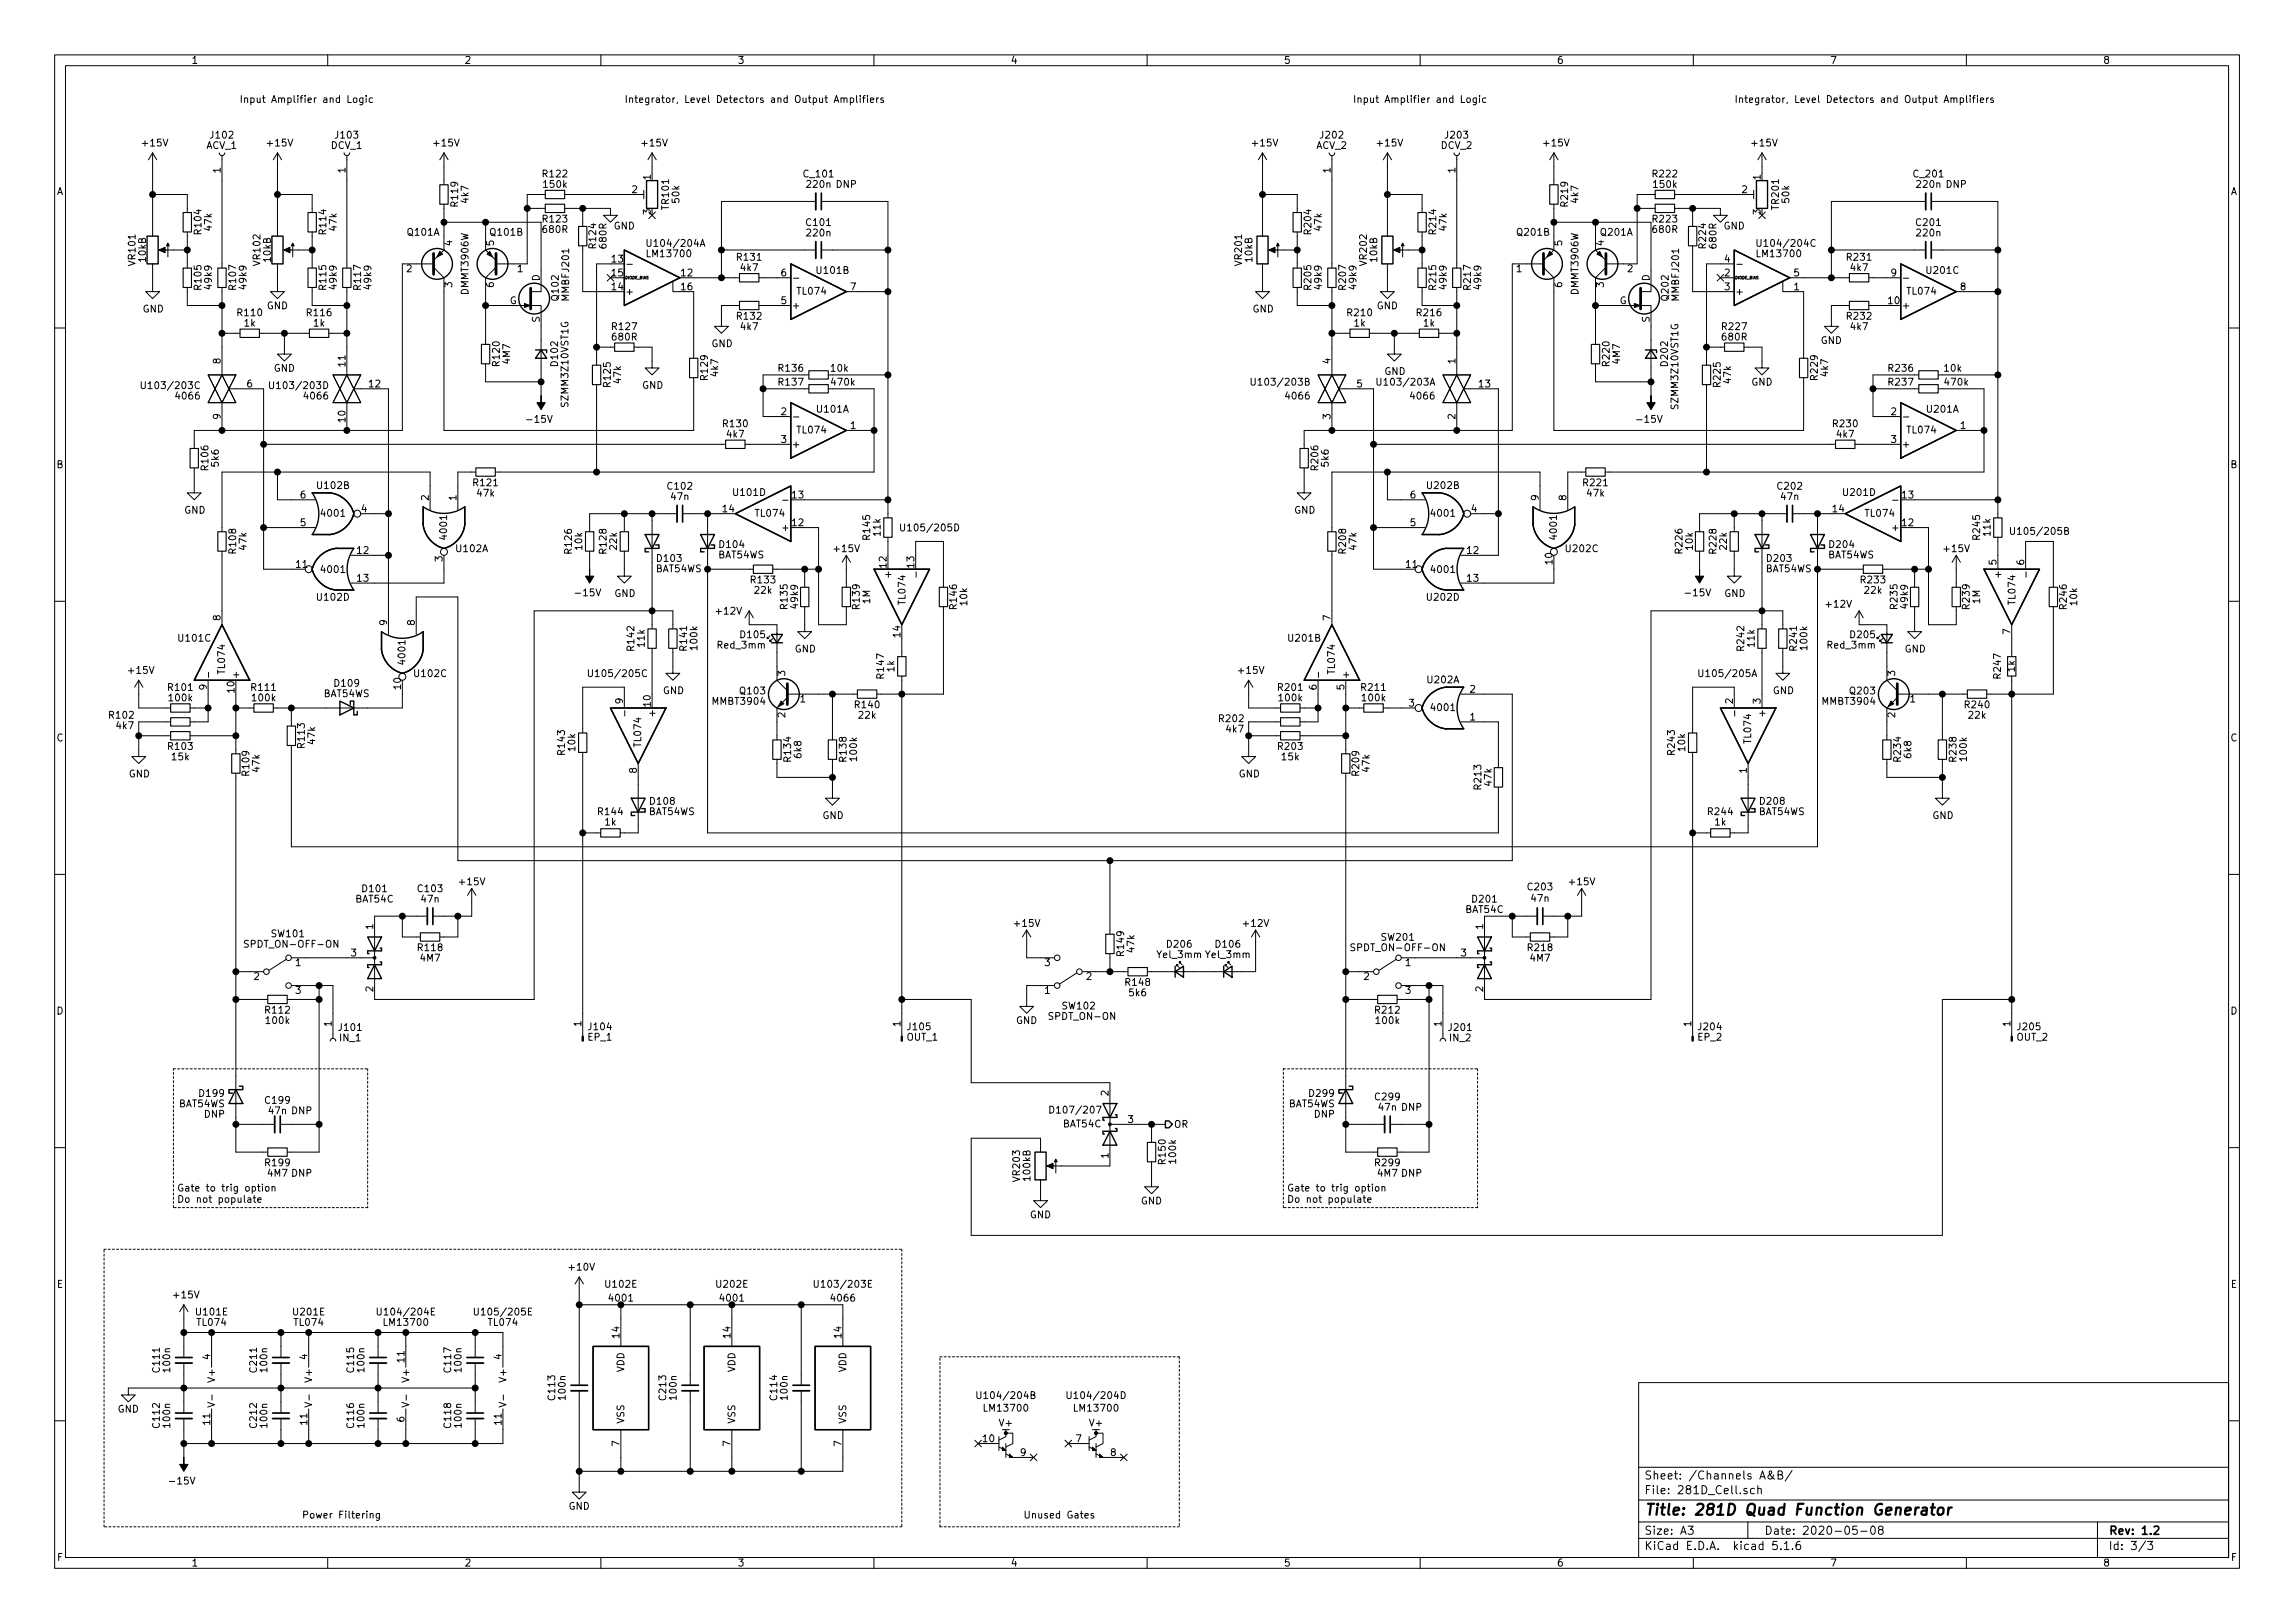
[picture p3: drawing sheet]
<svg xmlns="http://www.w3.org/2000/svg" width="420mm" height="297mm" viewBox="0 0 420 297" stroke-linecap="round" stroke-linejoin="round" font-family="sans-serif">
<defs><g id="words">
<text font-size="2.8" x="301" y="277.3">Title: 281D Quad Function Generator</text>
<g font-size="2.1">
<text x="301" y="273.5">File: 281D_Cell.sch</text>
<text x="301" y="270.8">Sheet: /Channels A&amp;B/</text>
<text x="301" y="280.9">Size: A3</text>
<text x="323" y="280.9">Date: 2020-05-08</text>
<text x="386" y="280.9">Rev: 1.2</text>
<text x="301" y="283.7">KiCad E.D.A. kicad 5.1.6</text>
<text x="386" y="283.7">Id: 3/3</text>
</g>
<g font-size="1.8">
<text x="35" y="11.7">1</text>
<text x="85" y="11.7">2</text>
<text x="135" y="11.7">3</text>
<text x="185" y="11.7">4</text>
<text x="235" y="11.7">5</text>
<text x="285" y="11.7">6</text>
<text x="335" y="11.7">7</text>
<text x="385" y="11.7">8</text>
<text x="43.8" y="18.8">Input Amplifier and Logic</text>
<text x="114.3" y="18.8">Integrator, Level Detectors and Output Amplifiers</text>
<text x="247.6" y="18.8">Input Amplifier and Logic</text>
<text x="317.5" y="18.8">Integrator, Level Detectors and Output Amplifiers</text>
<text x="26.2" y="26.8">+15V</text>
<text x="37.8" y="27.3">ACV_1</text>
<text x="38.7" y="25.4">J102</text>
<text x="49.1" y="26.8">+15V</text>
<text x="60.6" y="27.3">DCV_1</text>
<text x="61.5" y="25.4">J103</text>
<text x="79.6" y="26.8">+15V</text>
<text x="117.7" y="26.8">+15V</text>
<text x="229.4" y="26.8">+15V</text>
<text x="241" y="27.3">ACV_2</text>
<text x="241.9" y="25.4">J202</text>
<text x="252.3" y="26.8">+15V</text>
<text x="263.8" y="27.3">DCV_2</text>
<text x="264.7" y="25.4">J203</text>
<text x="282.8" y="26.8">+15V</text>
<text x="320.9" y="26.8">+15V</text>
<text x="10.4" y="35.7">A</text>
<text x="40.4" y="31.6" transform="rotate(-90 40.4 31.6)">1</text>
<text x="63.2" y="31.6" transform="rotate(-90 63.2 31.6)">1</text>
<text x="99.5" y="32.5">R122</text>
<text x="99.6" y="34.4">150k</text>
<text x="115.7" y="35.3">2</text>
<text x="119.1" y="32.9" transform="rotate(-90 119.1 32.9)">1</text>
<text x="147.3" y="32.5">C_101</text>
<text x="147.9" y="34.4">220n</text>
<text x="153.1" y="34.4">DNP</text>
<text x="243.6" y="31.6" transform="rotate(-90 243.6 31.6)">1</text>
<text x="266.4" y="31.6" transform="rotate(-90 266.4 31.6)">1</text>
<text x="302.7" y="32.5">R222</text>
<text x="302.8" y="34.4">150k</text>
<text x="318.9" y="35.3">2</text>
<text x="322.3" y="32.9" transform="rotate(-90 322.3 32.9)">1</text>
<text x="350.5" y="32.5">C_201</text>
<text x="351.1" y="34.4">220n</text>
<text x="356.3" y="34.4">DNP</text>
<text x="408.4" y="35.7">A</text>
<text x="83.9" y="37.7" transform="rotate(-90 83.9 37.7)">R119</text>
<text x="85.8" y="37.1" transform="rotate(-90 85.8 37.1)">4k7</text>
<text x="99.5" y="40.7">R123</text>
<text x="112.3" y="42">GND</text>
<text x="119.1" y="39.3" transform="rotate(-90 119.1 39.3)">3</text>
<text x="122.5" y="38.2" transform="rotate(-90 122.5 38.2)">TR101</text>
<text x="124.4" y="37.1" transform="rotate(-90 124.4 37.1)">50k</text>
<text x="147.8" y="41.4">C101</text>
<text x="287.1" y="37.7" transform="rotate(-90 287.1 37.7)">R219</text>
<text x="289" y="37.1" transform="rotate(-90 289 37.1)">4k7</text>
<text x="302.7" y="40.7">R223</text>
<text x="315.5" y="42">GND</text>
<text x="322.3" y="39.3" transform="rotate(-90 322.3 39.3)">3</text>
<text x="325.7" y="38.2" transform="rotate(-90 325.7 38.2)">TR201</text>
<text x="327.6" y="37.1" transform="rotate(-90 327.6 37.1)">50k</text>
<text x="351" y="41.4">C201</text>
<text x="26.7" y="47.9" transform="rotate(-90 26.7 47.9)">10kB</text>
<text x="36.9" y="42.8" transform="rotate(-90 36.9 42.8)">R104</text>
<text x="38.8" y="42.1" transform="rotate(-90 38.8 42.1)">47k</text>
<text x="49.6" y="47.9" transform="rotate(-90 49.6 47.9)">10kB</text>
<text x="59.7" y="42.8" transform="rotate(-90 59.7 42.8)">R114</text>
<text x="61.6" y="42.1" transform="rotate(-90 61.6 42.1)">47k</text>
<text x="74.7" y="43.1">Q101A</text>
<text x="82.8" y="45" transform="rotate(-90 82.8 45)">4</text>
<text x="89.9" y="43.1">Q101B</text>
<text x="90.4" y="45" transform="rotate(-90 90.4 45)">5</text>
<text x="99.5" y="42.6">680R</text>
<text x="109.1" y="45.3" transform="rotate(-90 109.1 45.3)">R124</text>
<text x="111" y="45.3" transform="rotate(-90 111 45.3)">680R</text>
<text x="118.7" y="47.1">LM13700</text>
<text x="119.2" y="45.2">U104/204A</text>
<text x="135.1" y="47.7">R131</text>
<text x="147.9" y="43.3">220n</text>
<text x="229.3" y="47.9" transform="rotate(-90 229.3 47.9)">10kB</text>
<text x="240.1" y="42.8" transform="rotate(-90 240.1 42.8)">R204</text>
<text x="242" y="42.1" transform="rotate(-90 242 42.1)">47k</text>
<text x="252.1" y="47.9" transform="rotate(-90 252.1 47.9)">10kB</text>
<text x="262.9" y="42.8" transform="rotate(-90 262.9 42.8)">R214</text>
<text x="264.8" y="42.1" transform="rotate(-90 264.8 42.1)">47k</text>
<text x="277.9" y="43.1">Q201B</text>
<text x="286" y="45" transform="rotate(-90 286 45)">5</text>
<text x="293.1" y="43.1">Q201A</text>
<text x="293.6" y="45" transform="rotate(-90 293.6 45)">4</text>
<text x="302.7" y="42.6">680R</text>
<text x="312.3" y="45.3" transform="rotate(-90 312.3 45.3)">R224</text>
<text x="314.2" y="45.3" transform="rotate(-90 314.2 45.3)">680R</text>
<text x="321.9" y="47.1">LM13700</text>
<text x="322.5" y="45.2">U104/204C</text>
<text x="338.3" y="47.7">R231</text>
<text x="351.1" y="43.3">220n</text>
<text x="24.8" y="48.4" transform="rotate(-90 24.8 48.4)">VR101</text>
<text x="36.9" y="52.9" transform="rotate(-90 36.9 52.9)">R105</text>
<text x="38.8" y="52.8" transform="rotate(-90 38.8 52.8)">49k9</text>
<text x="43.2" y="52.9" transform="rotate(-90 43.2 52.9)">R107</text>
<text x="45.1" y="52.8" transform="rotate(-90 45.1 52.8)">49k9</text>
<text x="47.7" y="48.4" transform="rotate(-90 47.7 48.4)">VR102</text>
<text x="59.7" y="52.9" transform="rotate(-90 59.7 52.9)">R115</text>
<text x="61.6" y="52.8" transform="rotate(-90 61.6 52.8)">49k9</text>
<text x="66.1" y="52.9" transform="rotate(-90 66.1 52.9)">R117</text>
<text x="68" y="52.8" transform="rotate(-90 68 52.8)">49k9</text>
<text x="74.4" y="49.8">2</text>
<text x="82.8" y="52.6" transform="rotate(-90 82.8 52.6)">3</text>
<text x="85.8" y="53.7" transform="rotate(-90 85.8 53.7)">DMMT3906W</text>
<text x="90.4" y="52.6" transform="rotate(-90 90.4 52.6)">6</text>
<text x="94.8" y="49.8">1</text>
<text x="98.8" y="51.5" transform="rotate(-90 98.8 51.5)">D</text>
<text x="112.1" y="48">13</text>
<text x="112.1" y="53.1">14</text>
<text x="112.1" y="50.6">15</text>
<text x="124.8" y="50.6">12</text>
<text x="124.8" y="53.1">16</text>
<text x="135.7" y="49.6">4k7</text>
<text x="143" y="50.6">6</text>
<text x="146" y="53.9">TL074</text>
<text x="149.7" y="50.1">U101B</text>
<text x="155.7" y="53.1">7</text>
<text x="227.4" y="48.4" transform="rotate(-90 227.4 48.4)">VR201</text>
<text x="240.1" y="52.9" transform="rotate(-90 240.1 52.9)">R205</text>
<text x="242" y="52.8" transform="rotate(-90 242 52.8)">49k9</text>
<text x="246.4" y="52.9" transform="rotate(-90 246.4 52.9)">R207</text>
<text x="248.3" y="52.8" transform="rotate(-90 248.3 52.8)">49k9</text>
<text x="250.2" y="48.4" transform="rotate(-90 250.2 48.4)">VR202</text>
<text x="262.9" y="52.9" transform="rotate(-90 262.9 52.9)">R215</text>
<text x="264.8" y="52.8" transform="rotate(-90 264.8 52.8)">49k9</text>
<text x="269.3" y="52.9" transform="rotate(-90 269.3 52.9)">R217</text>
<text x="271.2" y="52.8" transform="rotate(-90 271.2 52.8)">49k9</text>
<text x="277.6" y="49.8">1</text>
<text x="286" y="52.6" transform="rotate(-90 286 52.6)">6</text>
<text x="289" y="53.7" transform="rotate(-90 289 53.7)">DMMT3906W</text>
<text x="293.6" y="52.6" transform="rotate(-90 293.6 52.6)">3</text>
<text x="298" y="49.8">2</text>
<text x="302" y="51.5" transform="rotate(-90 302 51.5)">D</text>
<text x="315.7" y="50.6">2</text>
<text x="315.7" y="53.1">3</text>
<text x="315.7" y="48">4</text>
<text x="328.4" y="53.1">1</text>
<text x="328.4" y="50.6">5</text>
<text x="338.9" y="49.6">4k7</text>
<text x="346.2" y="50.6">9</text>
<text x="349.2" y="53.9">TL074</text>
<text x="352.9" y="50.1">U201C</text>
<text x="358.9" y="53.1">8</text>
<text x="26.1" y="57.2">GND</text>
<text x="43.6" y="57.9">R110</text>
<text x="44.8" y="59.8">1k</text>
<text x="48.8" y="56.6">GND</text>
<text x="56.3" y="57.9">R116</text>
<text x="57.5" y="59.8">1k</text>
<text x="93.3" y="55.7">G</text>
<text x="98.8" y="59" transform="rotate(-90 98.8 59)">S</text>
<text x="102.3" y="54.9" transform="rotate(-90 102.3 54.9)">Q102</text>
<text x="104.2" y="54.9" transform="rotate(-90 104.2 54.9)">MMBFJ201</text>
<text x="114.4" y="54">+</text>
<text x="135.1" y="58.5">R132</text>
<text x="143" y="55.7">5</text>
<text x="144.9" y="56.6">+</text>
<text x="229.3" y="57.2">GND</text>
<text x="246.8" y="57.9">R210</text>
<text x="248" y="59.8">1k</text>
<text x="252" y="56.6">GND</text>
<text x="259.5" y="57.9">R216</text>
<text x="260.7" y="59.8">1k</text>
<text x="296.5" y="55.7">G</text>
<text x="302" y="59" transform="rotate(-90 302 59)">S</text>
<text x="305.5" y="54.9" transform="rotate(-90 305.5 54.9)">Q202</text>
<text x="307.4" y="54.9" transform="rotate(-90 307.4 54.9)">MMBFJ201</text>
<text x="317.6" y="54">+</text>
<text x="338.3" y="58.5">R232</text>
<text x="345.7" y="55.7">10</text>
<text x="348.1" y="56.6">+</text>
<text x="112.2" y="60.4">R127</text>
<text x="112.2" y="62.3">680R</text>
<text x="130.3" y="63.5">GND</text>
<text x="135.7" y="60.4">4k7</text>
<text x="315.4" y="60.4">R227</text>
<text x="315.4" y="62.3">680R</text>
<text x="333.3" y="63">GND</text>
<text x="338.9" y="60.4">4k7</text>
<text x="26.7" y="71.2">U103/203C</text>
<text x="40.4" y="66.6" transform="rotate(-90 40.4 66.6)">8</text>
<text x="45.2" y="70.9">6</text>
<text x="50.1" y="68">GND</text>
<text x="50.2" y="71.2">U103/203D</text>
<text x="63.2" y="67" transform="rotate(-90 63.2 67)">11</text>
<text x="67.6" y="70.9">12</text>
<text x="91.5" y="66.9" transform="rotate(-90 91.5 66.9)">R120</text>
<text x="93.4" y="66.5" transform="rotate(-90 93.4 66.5)">4M7</text>
<text x="102.2" y="66.9" transform="rotate(-90 102.2 66.9)">D102</text>
<text x="111.8" y="70.7" transform="rotate(-90 111.8 70.7)">R125</text>
<text x="113.7" y="70.1" transform="rotate(-90 113.7 70.1)">47k</text>
<text x="117.6" y="71.2">GND</text>
<text x="129.6" y="69.4" transform="rotate(-90 129.6 69.4)">R129</text>
<text x="131.5" y="68.8" transform="rotate(-90 131.5 68.8)">4k7</text>
<text x="142.7" y="68">R136</text>
<text x="142.7" y="70.6">R137</text>
<text x="152.2" y="68">10k</text>
<text x="152.3" y="70.6">470k</text>
<text x="229.9" y="70.6">U103/203B</text>
<text x="243.6" y="66.6" transform="rotate(-90 243.6 66.6)">4</text>
<text x="248.4" y="70.9">5</text>
<text x="252.8" y="70.6">U103/203A</text>
<text x="253.4" y="68.6">GND</text>
<text x="266.4" y="66.6" transform="rotate(-90 266.4 66.6)">1</text>
<text x="270.8" y="70.9">13</text>
<text x="294.7" y="66.9" transform="rotate(-90 294.7 66.9)">R220</text>
<text x="296.6" y="66.5" transform="rotate(-90 296.6 66.5)">4M7</text>
<text x="305.4" y="66.9" transform="rotate(-90 305.4 66.9)">D202</text>
<text x="315" y="70.7" transform="rotate(-90 315 70.7)">R225</text>
<text x="316.9" y="70.1" transform="rotate(-90 316.9 70.1)">47k</text>
<text x="320.6" y="70.6">GND</text>
<text x="332.8" y="69.4" transform="rotate(-90 332.8 69.4)">R229</text>
<text x="334.7" y="68.8" transform="rotate(-90 334.7 68.8)">4k7</text>
<text x="345.9" y="70.6">R237</text>
<text x="345.9" y="68">R236</text>
<text x="356" y="68">10k</text>
<text x="356.2" y="70.6">470k</text>
<text x="32.4" y="73.1">4066</text>
<text x="40.4" y="76.7" transform="rotate(-90 40.4 76.7)">9</text>
<text x="55.9" y="73.1">4066</text>
<text x="63.2" y="77.2" transform="rotate(-90 63.2 77.2)">10</text>
<text x="96.8" y="77.4">-15V</text>
<text x="104.1" y="74.2" transform="rotate(-90 104.1 74.2)">SZMM3Z10VST1G</text>
<text x="143" y="76">2</text>
<text x="149.7" y="75.5">U101A</text>
<text x="235.6" y="73.1">4066</text>
<text x="243.6" y="76.7" transform="rotate(-90 243.6 76.7)">3</text>
<text x="258.4" y="73.1">4066</text>
<text x="266.4" y="76.7" transform="rotate(-90 266.4 76.7)">2</text>
<text x="300" y="77.4">-15V</text>
<text x="307.3" y="74.6" transform="rotate(-90 307.3 74.6)">SZMM3Z10VST1G</text>
<text x="346.2" y="76">2</text>
<text x="352.9" y="75.5">U201A</text>
<text x="132.5" y="78.2">R130</text>
<text x="133.1" y="80.1">4k7</text>
<text x="143" y="81.1">3</text>
<text x="144.9" y="82">+</text>
<text x="146" y="79.3">TL074</text>
<text x="155.7" y="78.5">1</text>
<text x="335.7" y="78.2">R230</text>
<text x="336.3" y="80.1">4k7</text>
<text x="346.2" y="81.1">3</text>
<text x="348.1" y="82">+</text>
<text x="349.2" y="79.3">TL074</text>
<text x="358.9" y="78.5">1</text>
<text x="10.4" y="85.7">B</text>
<text x="38.2" y="85.9" transform="rotate(-90 38.2 85.9)">R106</text>
<text x="40.1" y="85.3" transform="rotate(-90 40.1 85.3)">5k6</text>
<text x="58.2" y="89.5">U102B</text>
<text x="86.8" y="89">R121</text>
<text x="122.4" y="89.6">C102</text>
<text x="241.4" y="85.9" transform="rotate(-90 241.4 85.9)">R206</text>
<text x="243.3" y="85.3" transform="rotate(-90 243.3 85.3)">5k6</text>
<text x="261.4" y="89.5">U202B</text>
<text x="290" y="89">R221</text>
<text x="325.6" y="89.6">C202</text>
<text x="408.4" y="85.7">B</text>
<text x="33.7" y="94">GND</text>
<text x="55" y="91.2">6</text>
<text x="59" y="94.6">4001</text>
<text x="66.2" y="93.8">4</text>
<text x="78.5" y="91.6" transform="rotate(-90 78.5 91.6)">2</text>
<text x="83.6" y="91.6" transform="rotate(-90 83.6 91.6)">1</text>
<text x="87.4" y="90.9">47k</text>
<text x="122.9" y="91.5">47n</text>
<text x="132.4" y="93.8">14</text>
<text x="134.4" y="90.8">U101D</text>
<text x="138.4" y="94.6">TL074</text>
<text x="145.1" y="91.2">13</text>
<text x="236.9" y="94">GND</text>
<text x="258.2" y="91.2">6</text>
<text x="262.2" y="94.6">4001</text>
<text x="269.4" y="93.8">4</text>
<text x="281.7" y="91.6" transform="rotate(-90 281.7 91.6)">9</text>
<text x="286.8" y="91.6" transform="rotate(-90 286.8 91.6)">8</text>
<text x="290.6" y="90.9">47k</text>
<text x="326.1" y="91.5">47n</text>
<text x="335.6" y="93.8">14</text>
<text x="337.6" y="90.8">U201D</text>
<text x="341.6" y="94.6">TL074</text>
<text x="348.3" y="91.2">13</text>
<text x="43.2" y="101.2" transform="rotate(-90 43.2 101.2)">R108</text>
<text x="45.1" y="100.6" transform="rotate(-90 45.1 100.6)">47k</text>
<text x="55" y="96.3">5</text>
<text x="65.5" y="101.4">12</text>
<text x="81.8" y="98.5" transform="rotate(-90 81.8 98.5)">4001</text>
<text x="83.6" y="101.1">U102A</text>
<text x="104.7" y="101.2" transform="rotate(-90 104.7 101.2)">R126</text>
<text x="106.6" y="100.6" transform="rotate(-90 106.6 100.6)">10k</text>
<text x="111" y="101.2" transform="rotate(-90 111 101.2)">R128</text>
<text x="113" y="100.6" transform="rotate(-90 113 100.6)">22k</text>
<text x="131.9" y="100.3">D104</text>
<text x="143.6" y="97.2">+</text>
<text x="145.1" y="96.3">12</text>
<text x="152.9" y="101.1">+15V</text>
<text x="159.3" y="98.7" transform="rotate(-90 159.3 98.7)">R145</text>
<text x="161.2" y="98" transform="rotate(-90 161.2 98)">11k</text>
<text x="165.7" y="97.2">U105/205D</text>
<text x="246.4" y="101.2" transform="rotate(-90 246.4 101.2)">R208</text>
<text x="248.3" y="100.6" transform="rotate(-90 248.3 100.6)">47k</text>
<text x="258.2" y="96.3">5</text>
<text x="268.7" y="101.4">12</text>
<text x="285" y="98.5" transform="rotate(-90 285 98.5)">4001</text>
<text x="286.8" y="101.1">U202C</text>
<text x="308" y="101.2" transform="rotate(-90 308 101.2)">R226</text>
<text x="309.9" y="100.6" transform="rotate(-90 309.9 100.6)">10k</text>
<text x="314.2" y="101.2" transform="rotate(-90 314.2 101.2)">R228</text>
<text x="316.2" y="100.6" transform="rotate(-90 316.2 100.6)">22k</text>
<text x="335.1" y="100.3">D204</text>
<text x="346.8" y="97.2">+</text>
<text x="348.3" y="96.3">12</text>
<text x="356.1" y="101.1">+15V</text>
<text x="362.5" y="98.7" transform="rotate(-90 362.5 98.7)">R245</text>
<text x="364.4" y="98" transform="rotate(-90 364.4 98)">11k</text>
<text x="368.9" y="97.9">U105/205B</text>
<text x="54.3" y="103.9">11</text>
<text x="59" y="104.9">4001</text>
<text x="65.5" y="106.5">13</text>
<text x="81" y="102.8" transform="rotate(-90 81 102.8)">3</text>
<text x="120.1" y="104.7">BAT54WS</text>
<text x="120.4" y="102.8">D103</text>
<text x="131.5" y="102.2">BAT54WS</text>
<text x="137.6" y="106.8">R133</text>
<text x="162.3" y="103.9" transform="rotate(-90 162.3 103.9)">12</text>
<text x="163.2" y="105.3" transform="rotate(-90 163.2 105.3)">+</text>
<text x="167.4" y="103.9" transform="rotate(-90 167.4 103.9)">13</text>
<text x="257.5" y="103.9">11</text>
<text x="262.2" y="104.9">4001</text>
<text x="268.7" y="106.5">13</text>
<text x="284.2" y="103.2" transform="rotate(-90 284.2 103.2)">10</text>
<text x="323.3" y="104.7">BAT54WS</text>
<text x="323.6" y="102.8">D203</text>
<text x="334.7" y="102.2">BAT54WS</text>
<text x="340.8" y="106.8">R233</text>
<text x="365.5" y="103.4" transform="rotate(-90 365.5 103.4)">5</text>
<text x="366.4" y="105.3" transform="rotate(-90 366.4 105.3)">+</text>
<text x="370.6" y="103.4" transform="rotate(-90 370.6 103.4)">6</text>
<text x="40.4" y="113.5" transform="rotate(-90 40.4 113.5)">8</text>
<text x="58.2" y="109.9">U102D</text>
<text x="105.7" y="109.1">-15V</text>
<text x="112.5" y="109.3">GND</text>
<text x="131.3" y="112.5">+12V</text>
<text x="138.2" y="108.7">22k</text>
<text x="144.2" y="111.3" transform="rotate(-90 144.2 111.3)">R135</text>
<text x="146.1" y="111.2" transform="rotate(-90 146.1 111.2)">49k9</text>
<text x="157.4" y="111.4" transform="rotate(-90 157.4 111.4)">R139</text>
<text x="159.3" y="110.5" transform="rotate(-90 159.3 110.5)">1M</text>
<text x="165.8" y="110.5" transform="rotate(-90 165.8 110.5)">TL074</text>
<text x="175.2" y="111.4" transform="rotate(-90 175.2 111.4)">R146</text>
<text x="177.1" y="110.7" transform="rotate(-90 177.1 110.7)">10k</text>
<text x="243.6" y="113.5" transform="rotate(-90 243.6 113.5)">7</text>
<text x="261.4" y="109.9">U202D</text>
<text x="308.9" y="109.1">-15V</text>
<text x="315.7" y="109.3">GND</text>
<text x="334.5" y="111.2">+12V</text>
<text x="341.4" y="108.7">22k</text>
<text x="347.4" y="111.3" transform="rotate(-90 347.4 111.3)">R235</text>
<text x="349.3" y="111.2" transform="rotate(-90 349.3 111.2)">49k9</text>
<text x="360.6" y="111.4" transform="rotate(-90 360.6 111.4)">R239</text>
<text x="362.5" y="110.5" transform="rotate(-90 362.5 110.5)">1M</text>
<text x="369" y="110.5" transform="rotate(-90 369 110.5)">TL074</text>
<text x="378.4" y="111.4" transform="rotate(-90 378.4 111.4)">R246</text>
<text x="380.3" y="110.7" transform="rotate(-90 380.3 110.7)">10k</text>
<text x="32.8" y="117.4">U101C</text>
<text x="70.9" y="114.4" transform="rotate(-90 70.9 114.4)">9</text>
<text x="75.9" y="114.4" transform="rotate(-90 75.9 114.4)">8</text>
<text x="116.1" y="119" transform="rotate(-90 116.1 119)">R142</text>
<text x="118" y="118.3" transform="rotate(-90 118 118.3)">11k</text>
<text x="125.8" y="119" transform="rotate(-90 125.8 119)">R141</text>
<text x="127.7" y="118.8" transform="rotate(-90 127.7 118.8)">100k</text>
<text x="131.5" y="118.7">Red_3mm</text>
<text x="135.7" y="116.8">D105</text>
<text x="145.5" y="119.4">GND</text>
<text x="164.8" y="116.6" transform="rotate(-90 164.8 116.6)">14</text>
<text x="236" y="117.4">U201B</text>
<text x="319.3" y="119" transform="rotate(-90 319.3 119)">R242</text>
<text x="321.2" y="118.3" transform="rotate(-90 321.2 118.3)">11k</text>
<text x="329" y="119" transform="rotate(-90 329 119)">R241</text>
<text x="330.9" y="118.8" transform="rotate(-90 330.9 118.8)">100k</text>
<text x="334.7" y="118.7">Red_3mm</text>
<text x="338.9" y="116.8">D205</text>
<text x="348.7" y="119.4">GND</text>
<text x="368" y="116.1" transform="rotate(-90 368 116.1)">7</text>
<text x="23.7" y="123.3">+15V</text>
<text x="41.2" y="123.2" transform="rotate(-90 41.2 123.2)">TL074</text>
<text x="43.8" y="124.4" transform="rotate(-90 43.8 124.4)">+</text>
<text x="61.4" y="125.7">D109</text>
<text x="74.2" y="121.4" transform="rotate(-90 74.2 121.4)">4001</text>
<text x="76" y="123.9">U102C</text>
<text x="108.6" y="123.9">U105/205C</text>
<text x="143.8" y="123.7" transform="rotate(-90 143.8 123.7)">3</text>
<text x="161.8" y="124.1" transform="rotate(-90 161.8 124.1)">R147</text>
<text x="163.8" y="122.9" transform="rotate(-90 163.8 122.9)">1k</text>
<text x="226.9" y="123.3">+15V</text>
<text x="244.4" y="123.2" transform="rotate(-90 244.4 123.2)">TL074</text>
<text x="247" y="124.4" transform="rotate(-90 247 124.4)">+</text>
<text x="261.4" y="125.1">U202A</text>
<text x="311.8" y="123.9">U105/205A</text>
<text x="347" y="123.7" transform="rotate(-90 347 123.7)">3</text>
<text x="366.3" y="124.1" transform="rotate(-90 366.3 124.1)">R247</text>
<text x="368.9" y="122.9" transform="rotate(-90 368.9 122.9)">1k</text>
<text x="20.1" y="131.5">R102</text>
<text x="30.9" y="126.5">R101</text>
<text x="31.1" y="128.4">100k</text>
<text x="37.8" y="126.2" transform="rotate(-90 37.8 126.2)">9</text>
<text x="42.9" y="126.7" transform="rotate(-90 42.9 126.7)">10</text>
<text x="46.2" y="126.5">R111</text>
<text x="46.3" y="128.4">100k</text>
<text x="59.3" y="127.6">BAT54WS</text>
<text x="73.4" y="126.1" transform="rotate(-90 73.4 126.1)">10</text>
<text x="114" y="128.8" transform="rotate(-90 114 128.8)">9</text>
<text x="119.1" y="129.3" transform="rotate(-90 119.1 129.3)">10</text>
<text x="120" y="130.7" transform="rotate(-90 120 130.7)">+</text>
<text x="121.4" y="127">GND</text>
<text x="130.6" y="129">MMBT3904</text>
<text x="135.6" y="127.1">Q103</text>
<text x="143.8" y="131.3" transform="rotate(-90 143.8 131.3)">2</text>
<text x="146.5" y="128.6">1</text>
<text x="156.6" y="129.6">R140</text>
<text x="157.3" y="131.5">22k</text>
<text x="234.1" y="126.5">R201</text>
<text x="234.3" y="128.4">100k</text>
<text x="241" y="126.2" transform="rotate(-90 241 126.2)">6</text>
<text x="246.1" y="126.2" transform="rotate(-90 246.1 126.2)">5</text>
<text x="249.4" y="126.5">R211</text>
<text x="249.5" y="128.4">100k</text>
<text x="258" y="129.3">3</text>
<text x="262.2" y="130.1">4001</text>
<text x="269.1" y="131.9">1</text>
<text x="269.1" y="126.8">2</text>
<text x="317.2" y="128.8" transform="rotate(-90 317.2 128.8)">2</text>
<text x="322.3" y="128.8" transform="rotate(-90 322.3 128.8)">3</text>
<text x="323.2" y="130.7" transform="rotate(-90 323.2 130.7)">+</text>
<text x="324.6" y="127">GND</text>
<text x="333.8" y="129">MMBT3904</text>
<text x="338.8" y="127.1">Q203</text>
<text x="347" y="131.3" transform="rotate(-90 347 131.3)">2</text>
<text x="349.7" y="128.6">1</text>
<text x="359.8" y="129.6">R240</text>
<text x="360.5" y="131.5">22k</text>
<text x="10.4" y="135.7">C</text>
<text x="21.4" y="133.4">4k7</text>
<text x="30.9" y="137.2">R103</text>
<text x="55.8" y="136.8" transform="rotate(-90 55.8 136.8)">R113</text>
<text x="57.7" y="136.1" transform="rotate(-90 57.7 136.1)">47k</text>
<text x="105.3" y="137.4" transform="rotate(-90 105.3 137.4)">10k</text>
<text x="117.4" y="136.6" transform="rotate(-90 117.4 136.6)">TL074</text>
<text x="223.3" y="132.2">R202</text>
<text x="224.6" y="134.1">4k7</text>
<text x="234.1" y="137.2">R203</text>
<text x="308.5" y="137.4" transform="rotate(-90 308.5 137.4)">10k</text>
<text x="320.6" y="135.9" transform="rotate(-90 320.6 135.9)">TL074</text>
<text x="408.4" y="135.7">C</text>
<text x="23.6" y="142.3">GND</text>
<text x="31.5" y="139.2">15k</text>
<text x="45.6" y="141.8" transform="rotate(-90 45.6 141.8)">R109</text>
<text x="47.5" y="141.2" transform="rotate(-90 47.5 141.2)">47k</text>
<text x="103.4" y="138" transform="rotate(-90 103.4 138)">R143</text>
<text x="116.6" y="141.5" transform="rotate(-90 116.6 141.5)">8</text>
<text x="144.8" y="139.3" transform="rotate(-90 144.8 139.3)">R134</text>
<text x="146.7" y="138.7" transform="rotate(-90 146.7 138.7)">6k8</text>
<text x="155" y="139.3" transform="rotate(-90 155 139.3)">R138</text>
<text x="156.9" y="139.1" transform="rotate(-90 156.9 139.1)">100k</text>
<text x="226.8" y="142.3">GND</text>
<text x="234.7" y="139.2">15k</text>
<text x="248.8" y="141.8" transform="rotate(-90 248.8 141.8)">R209</text>
<text x="250.7" y="141.2" transform="rotate(-90 250.7 141.2)">47k</text>
<text x="273.1" y="143.7" transform="rotate(-90 273.1 143.7)">47k</text>
<text x="306.6" y="138" transform="rotate(-90 306.6 138)">R243</text>
<text x="319.8" y="141.5" transform="rotate(-90 319.8 141.5)">1</text>
<text x="348" y="139.3" transform="rotate(-90 348 139.3)">R234</text>
<text x="349.9" y="138.7" transform="rotate(-90 349.9 138.7)">6k8</text>
<text x="358.2" y="139.3" transform="rotate(-90 358.2 139.3)">R238</text>
<text x="360.1" y="139.1" transform="rotate(-90 360.1 139.1)">100k</text>
<text x="109.6" y="149.2">R144</text>
<text x="118.8" y="149.2">BAT54WS</text>
<text x="119.2" y="147.3">D108</text>
<text x="150.6" y="149.9">GND</text>
<text x="271.2" y="144.4" transform="rotate(-90 271.2 144.4)">R213</text>
<text x="312.8" y="149.2">R244</text>
<text x="322" y="149.2">BAT54WS</text>
<text x="322.4" y="147.3">D208</text>
<text x="353.8" y="149.9">GND</text>
<text x="110.8" y="151.1">1k</text>
<text x="314" y="151.1">1k</text>
<text x="65.2" y="165.2">BAT54C</text>
<text x="66.5" y="163.3">D101</text>
<text x="76.6" y="163.3">C103</text>
<text x="77.2" y="165.2">47n</text>
<text x="84.3" y="162">+15V</text>
<text x="268.4" y="167.1">BAT54C</text>
<text x="269.7" y="165.2">D201</text>
<text x="279.8" y="163">C203</text>
<text x="280.4" y="165.1">47n</text>
<text x="287.5" y="162">+15V</text>
<text x="45.5" y="173.4">SPDT_ON-OFF-ON</text>
<text x="49.8" y="171.5">SW101</text>
<text x="68.3" y="170.1" transform="rotate(-90 68.3 170.1)">1</text>
<text x="185.9" y="169.6">+15V</text>
<text x="213.8" y="173.4">D206</text>
<text x="222.7" y="173.4">D106</text>
<text x="227.8" y="169.6">+12V</text>
<text x="253" y="172.2">SW201</text>
<text x="271.5" y="170.1" transform="rotate(-90 271.5 170.1)">1</text>
<text x="46.5" y="179.4">2</text>
<text x="54.1" y="176.8">1</text>
<text x="64.3" y="175">3</text>
<text x="76.6" y="174.1">R118</text>
<text x="77" y="176">4M7</text>
<text x="191.3" y="176.8">3</text>
<text x="198.9" y="179.4">2</text>
<text x="205.8" y="174.8" transform="rotate(-90 205.8 174.8)">R149</text>
<text x="207.7" y="174.2" transform="rotate(-90 207.7 174.2)">47k</text>
<text x="212" y="175.3">Yel_3mm</text>
<text x="220.9" y="175.3">Yel_3mm</text>
<text x="248.1" y="174.1">SPDT_ON-OFF-ON</text>
<text x="249.7" y="179.4">2</text>
<text x="257.3" y="176.8">1</text>
<text x="267.5" y="175">3</text>
<text x="279.8" y="174.1">R218</text>
<text x="280.2" y="176">4M7</text>
<text x="10.4" y="185.7">D</text>
<text x="48.7" y="185.5">R112</text>
<text x="54.1" y="181.9">3</text>
<text x="68.3" y="181.5" transform="rotate(-90 68.3 181.5)">2</text>
<text x="191.3" y="181.9">1</text>
<text x="194.6" y="184.7">SW102</text>
<text x="206.2" y="180.4">R148</text>
<text x="206.8" y="182.3">5k6</text>
<text x="251.9" y="185.5">R212</text>
<text x="257.3" y="181.9">3</text>
<text x="271.5" y="181.5" transform="rotate(-90 271.5 181.5)">2</text>
<text x="408.4" y="185.7">D</text>
<text x="48.8" y="187.4">100k</text>
<text x="60.7" y="187.8" transform="rotate(-90 60.7 187.8)">1</text>
<text x="62.2" y="188.7">J101</text>
<text x="62.3" y="190.6">IN_1</text>
<text x="106.4" y="187.8" transform="rotate(-90 106.4 187.8)">1</text>
<text x="107.7" y="190.5">EP_1</text>
<text x="107.9" y="188.6">J104</text>
<text x="164.8" y="187.8" transform="rotate(-90 164.8 187.8)">1</text>
<text x="166" y="190.5">OUT_1</text>
<text x="166.3" y="188.6">J105</text>
<text x="186" y="187.4">GND</text>
<text x="192.3" y="186.7">SPDT_ON-ON</text>
<text x="252" y="187.4">100k</text>
<text x="263.9" y="187.8" transform="rotate(-90 263.9 187.8)">1</text>
<text x="265.4" y="188.7">J201</text>
<text x="265.5" y="190.6">IN_2</text>
<text x="309.6" y="187.8" transform="rotate(-90 309.6 187.8)">1</text>
<text x="310.9" y="190.5">EP_2</text>
<text x="311.1" y="188.6">J204</text>
<text x="368" y="187.8" transform="rotate(-90 368 187.8)">1</text>
<text x="369.2" y="190.5">OUT_2</text>
<text x="369.5" y="188.6">J205</text>
<text x="32.8" y="202.7">BAT54WS</text>
<text x="36.6" y="200.7">D199</text>
<text x="48.7" y="202">C199</text>
<text x="49.3" y="203.9">47n DNP</text>
<text x="193" y="203.8">D107/207</text>
<text x="202.9" y="200.5" transform="rotate(-90 202.9 200.5)">2</text>
<text x="236" y="202.7">BAT54WS</text>
<text x="239.8" y="200.7">D299</text>
<text x="251.9" y="201.4">C299</text>
<text x="252.5" y="203.3">47n DNP</text>
<text x="37.4" y="204.6">DNP</text>
<text x="194.7" y="206.3">BAT54C</text>
<text x="206.5" y="205.5">3</text>
<text x="214.9" y="206.4">OR</text>
<text x="240.6" y="204.6">DNP</text>
<text x="48.7" y="213.4">R199</text>
<text x="49.1" y="215.4">4M7 DNP</text>
<text x="188.6" y="216" transform="rotate(-90 188.6 216)">100kB</text>
<text x="202.9" y="212" transform="rotate(-90 202.9 212)">1</text>
<text x="213.4" y="212.9" transform="rotate(-90 213.4 212.9)">R150</text>
<text x="215.3" y="212.8" transform="rotate(-90 215.3 212.8)">100k</text>
<text x="251.9" y="213.4">R299</text>
<text x="252.3" y="215.4">4M7 DNP</text>
<text x="32.4" y="218.1">Gate to trig option</text>
<text x="32.4" y="220.1">Do not populate</text>
<text x="186.7" y="216.1" transform="rotate(-90 186.7 216.1)">VR203</text>
<text x="208.9" y="220.4">GND</text>
<text x="235.6" y="218.1">Gate to trig option</text>
<text x="235.6" y="220.1">Do not populate</text>
<text x="188.5" y="223">GND</text>
<text x="104.3" y="232.5">+10V</text>
<text x="10.4" y="235.7">E</text>
<text x="32" y="237.6">+15V</text>
<text x="111" y="235.7">U102E</text>
<text x="111.7" y="238.2">4001</text>
<text x="131.3" y="235.7">U202E</text>
<text x="132" y="238.2">4001</text>
<text x="149.9" y="235.7">U103/203E</text>
<text x="152.3" y="238.2">4066</text>
<text x="408.4" y="235.7">E</text>
<text x="36" y="240.8">U101E</text>
<text x="36.2" y="242.7">TL074</text>
<text x="53.8" y="240.8">U201E</text>
<text x="54" y="242.7">TL074</text>
<text x="69.9" y="240.8">U104/204E</text>
<text x="70.6" y="242.7">LM13700</text>
<text x="87.7" y="240.8">U105/205E</text>
<text x="89.5" y="242.7">TL074</text>
<text x="113.4" y="244.8" transform="rotate(-90 113.4 244.8)">14</text>
<text x="133.7" y="244.8" transform="rotate(-90 133.7 244.8)">14</text>
<text x="154.1" y="244.8" transform="rotate(-90 154.1 244.8)">14</text>
<text x="29.3" y="251" transform="rotate(-90 29.3 251)">C111</text>
<text x="31.2" y="251" transform="rotate(-90 31.2 251)">100n</text>
<text x="38.5" y="248.8" transform="rotate(-90 38.5 248.8)">4</text>
<text x="47" y="251" transform="rotate(-90 47 251)">C211</text>
<text x="48.9" y="251" transform="rotate(-90 48.9 251)">100n</text>
<text x="56.3" y="248.8" transform="rotate(-90 56.3 248.8)">4</text>
<text x="64.8" y="251" transform="rotate(-90 64.8 251)">C115</text>
<text x="66.7" y="251" transform="rotate(-90 66.7 251)">100n</text>
<text x="74" y="249.3" transform="rotate(-90 74 249.3)">11</text>
<text x="82.6" y="251" transform="rotate(-90 82.6 251)">C117</text>
<text x="84.5" y="251" transform="rotate(-90 84.5 251)">100n</text>
<text x="91.8" y="248.8" transform="rotate(-90 91.8 248.8)">4</text>
<text x="114.3" y="251.2" transform="rotate(-90 114.3 251.2)">VDD</text>
<text x="134.6" y="251.2" transform="rotate(-90 134.6 251.2)">VDD</text>
<text x="154.9" y="251.2" transform="rotate(-90 154.9 251.2)">VDD</text>
<text x="39.4" y="252.6" transform="rotate(-90 39.4 252.6)">V+</text>
<text x="57.1" y="252.6" transform="rotate(-90 57.1 252.6)">V+</text>
<text x="74.9" y="252.6" transform="rotate(-90 74.9 252.6)">V+</text>
<text x="92.7" y="252.6" transform="rotate(-90 92.7 252.6)">V+</text>
<text x="101.7" y="256.1" transform="rotate(-90 101.7 256.1)">C113</text>
<text x="103.6" y="256" transform="rotate(-90 103.6 256)">100n</text>
<text x="122" y="256.1" transform="rotate(-90 122 256.1)">C213</text>
<text x="123.9" y="256" transform="rotate(-90 123.9 256)">100n</text>
<text x="142.3" y="256.1" transform="rotate(-90 142.3 256.1)">C114</text>
<text x="144.2" y="256" transform="rotate(-90 144.2 256)">100n</text>
<text x="179.7" y="256">U104/204B</text>
<text x="196.2" y="256">U104/204D</text>
<text x="21.5" y="258.5">GND</text>
<text x="29.3" y="261.2" transform="rotate(-90 29.3 261.2)">C112</text>
<text x="31.2" y="261.1" transform="rotate(-90 31.2 261.1)">100n</text>
<text x="38.5" y="260.7" transform="rotate(-90 38.5 260.7)">11</text>
<text x="47" y="261.2" transform="rotate(-90 47 261.2)">C212</text>
<text x="48.9" y="261.1" transform="rotate(-90 48.9 261.1)">100n</text>
<text x="56.3" y="260.7" transform="rotate(-90 56.3 260.7)">11</text>
<text x="64.8" y="261.2" transform="rotate(-90 64.8 261.2)">C116</text>
<text x="66.7" y="261.1" transform="rotate(-90 66.7 261.1)">100n</text>
<text x="74" y="260.2" transform="rotate(-90 74 260.2)">6</text>
<text x="82.6" y="261.2" transform="rotate(-90 82.6 261.2)">C118</text>
<text x="84.5" y="261.1" transform="rotate(-90 84.5 261.1)">100n</text>
<text x="91.8" y="260.7" transform="rotate(-90 91.8 260.7)">11</text>
<text x="114.3" y="260.6" transform="rotate(-90 114.3 260.6)">VSS</text>
<text x="134.6" y="260.6" transform="rotate(-90 134.6 260.6)">VSS</text>
<text x="154.9" y="260.6" transform="rotate(-90 154.9 260.6)">VSS</text>
<text x="180" y="263.9">10</text>
<text x="180.4" y="258.4">LM13700</text>
<text x="183.1" y="261.1">V+</text>
<text x="196.9" y="258.4">LM13700</text>
<text x="197" y="263.9">7</text>
<text x="199.6" y="261.1">V+</text>
<text x="113.4" y="264.7" transform="rotate(-90 113.4 264.7)">7</text>
<text x="133.7" y="264.7" transform="rotate(-90 133.7 264.7)">7</text>
<text x="154.1" y="264.7" transform="rotate(-90 154.1 264.7)">7</text>
<text x="186.8" y="266.5">9</text>
<text x="203.4" y="266.5">8</text>
<text x="31.4" y="271.7">-15V</text>
<text x="55.2" y="277.9">Power Filtering</text>
<text x="104.1" y="276.3">GND</text>
<text x="187.3" y="277.9">Unused Gates</text>
<text x="10.5" y="285.7">F</text>
<text x="35" y="286.7">1</text>
<text x="85" y="286.7">2</text>
<text x="135" y="286.7">3</text>
<text x="185" y="286.7">4</text>
<text x="235" y="286.7">5</text>
<text x="285" y="286.7">6</text>
<text x="335" y="286.7">7</text>
<text x="385" y="286.7">8</text>
<text x="408.5" y="285.7">F</text>
</g>
<g font-size=".7">
<text x="114.4" y="51.1">DIODE_BIAS</text>
<text x="317.6" y="51.1">DIODE_BIAS</text>
</g>
</g></defs>
<g fill="none" stroke="#000" stroke-width=".18">
<path d="M10 10h400v277h-400zM12 12h396v273.1h-396zM60 10v2M63.7 17.5v1.3h.6M64.8 18l.3-.1 .3 .2-.2 .6-.3 .1-.2-.2zM66.4 17.9v1l-.2 .3-.3-.1M66.4 18l-.3-.1-.3 .2 .2 .6h.4M67 17.5v.1M67 17.9v.9M68.2 18l-.4-.1-.2 .2 .1 .6h.5M110 10v2M152.7 18.8l.4-1.3 .4 1.3"/>
<path d="M152.8 18.4h.6M154 18l.2-.1 .3 .1v.8M154 17.9v.9M154.5 18.1l.2-.2 .3 .1 .1 .8M155.7 18l.3-.1 .3 .2-.1 .6h-.5M155.7 17.9v1.3M156.8 17.5v1.1l.2 .2M157.5 17.5v.1M157.5 17.9v.9M157.9 17.9h.5M158.4 17.5l-.3 .2v1.1M158.8 17.5v.1"/>
<path d="M158.8 17.9v.9M159.4 18.3l.6-.1-.1-.2-.4-.1-.1 .2v.6h.5M160 10v2M160.5 17.9v.9M160.9 17.9l-.4 .2M161.7 18l-.3-.1-.2 .2 .1 .2 .4 .1v.3h-.5M210 10v2M260 10v2M267.5 17.5v1.3h.6M268.6 18l.3-.1 .3 .2-.1 .6-.3 .1-.2-.2zM270.3 17.9v1l-.3 .3-.3-.1M270.3 18l-.4-.1-.2 .2 .1 .6h.5"/>
<path d="M270.9 17.5v.1M270.9 17.9v.9M272 18l-.3-.1-.3 .2 .2 .6h.4M310 10v2M355.9 18.8l.4-1.3 .4 1.3M356 18.4h.6M357.2 18l.2-.1 .3 .1v.8M357.2 17.9v.9M357.7 18.1l.2-.2 .3 .1 .1 .8M358.9 18l.3-.1 .3 .2-.1 .6h-.5M358.9 17.9v1.3M360 10v2"/>
<path d="M360 17.5v1.1l.2 .2M360.7 17.5v.1M360.7 17.9v.9M361.1 17.9h.5M361.6 17.5l-.3 .2v1.1M362 17.5v.1M362 17.9v.9M362.6 18.3l.6-.1-.1-.2-.4-.1-.1 .2v.6h.5M363.7 17.9v.9M364.1 17.9l-.4 .2M364.9 18l-.3-.1-.2 .2 .1 .2 .4 .1v.3h-.5M27.9 35.6h6.4v3.3"/>
<path d="M27.9 28v15.2M27.9 28l-.7 1.2M27.9 28l.8 1.2M40.1 28l.1 .3 .4 .2 .3-.1 .2-.4M40.6 28.5v20.6M50.8 35.6h6.3v3.3M50.8 28v15.2M50.8 28l-.8 1.2M50.8 28l.8 1.2M63 28l.1 .3 .3 .2 .4-.1 .2-.4M63.5 28.5v20.6M81.3 37.4v8.4l-1.9 1.9"/>
<path d="M81.3 28v5.8M81.3 28l-.8 1.2M81.3 28l.7 1.2M96.5 38.1h3.3M99.8 35.6h-3.3v12.7h-5.7M103.4 38.1h8.4v1.3h1.2l-1.2 1.3-1.3-1.3h1.3M103.4 35.6h12.2M106.7 38.1v3.3M116.8 35.6h1.1M117.9 34.8v1.6M118.8 38.8l1.2 1.2M119.4 28v3.8"/>
<path d="M119.4 28l-.8 1.2M119.4 28l.7 1.2M120 38.8l-1.2 1.2M149.4 36.9h-17.3v13.9M150.4 36.9h12.2v57.9M231.1 35.6h6.4v3.3M231.1 28l-.7 1.2M231.1 28v15.2M231.1 28l.8 1.2M243.3 28l.1 .3 .4 .2 .3-.1 .2-.4M243.8 28.5v20.6M254 35.6h6.3v3.3"/>
<path d="M254 28v15.2M254 28l-.8 1.2M254 28l.8 1.2M266.2 28l.1 .3 .3 .2 .4-.1 .2-.4M266.7 28.5v20.6M284.5 37.4v8.4l-1.9 1.9M284.5 28l-.8 1.2M284.5 28v5.8M284.5 28l.7 1.2M299.7 38.1h3.3M303 35.6h-3.3v12.7h-5.7M306.6 38.1h8.4v1.3h1.2l-1.2 1.3-1.3-1.3h1.3"/>
<path d="M306.6 35.6h12.2M309.9 38.1v3.3M320 35.6h1.1M321.1 34.8v1.6M322 38.8l1.2 1.2M322.6 28l-.8 1.2M322.6 28v3.8M322.6 28l.7 1.2M323.2 38.8l-1.2 1.2M352.6 36.9h-17.3v13.9M353.6 36.9h12.2v57.9M27.9 48.3v5.1h1.3l-1.3 1.2-1.2-1.2h1.2"/>
<path d="M29.5 45.8h4.8M30.7 45v2M34.3 52.6v3.3h6.3M34.3 42.5v6.6M40.6 52.6v16M50.8 48.3v5.1h1.3l-1.3 1.2-1.3-1.2h1.3M52.3 45.8h4.8M53.6 45v2M57.1 52.6v3.3h6.4M57.1 42.5v6.6M63.5 52.6v16M79.4 48.3h-5.7v30.5h-38.1v3.3"/>
<path d="M79.4 48.9l1.9 1.9v28h45.7v-9.7M81.3 40.7h17.8v12.7h-1.8M88.9 40.7v5.1l1.9 1.9M88.9 55.9h7.6M90.8 48.9l-1.9 1.9v12.2M97.3 55.9h1.8v16.5M104.1 45.6v.7M106.7 45v8.4h5.1M111.2 50.2l1.2 1.2M111.8 48.3h-2.6v18.5M112.4 50.2l-1.2 1.2M114.8 48.4h1"/>
<path d="M118.5 43.8v1.1l.2 .2 .4-.1 .1-.1v-1.1M123.2 51.5v1.9h1.3M127 50.8h8.4M127 53.4v12.2M128.2 45.1l.4-1.3 .4 1.3M128.3 44.7h.6M132.1 45.8h17.3M135.4 55.9h-3.3v3.8h1.2l-1.2 1.3-1.3-1.3h1.3M138.9 55.9h5.9M138.9 50.8h5.9M145.3 50.9h1M150.4 45.8h12.2"/>
<path d="M154.9 53.4h7.7M231.1 48.3v5.1h1.3l-1.3 1.2-1.2-1.2h1.2M232.7 45.8h4.8M233.9 45v2M237.5 52.6v3.3h6.3M237.5 42.5v6.6M243.8 52.6v16M254 48.3v5.1h1.3l-1.3 1.2-1.3-1.2h1.3M255.5 45.8h4.8M256.8 45v2M260.3 52.6v3.3h6.4M260.3 42.5v6.6"/>
<path d="M266.7 52.6v16M282.6 48.9l1.9 1.9v28h45.7v-9.7M282.6 48.3h-5.7v30.5h-38.1v3.3M284.5 40.7h17.8v12.7h-1.8M292.1 40.7v5.1l1.9 1.9M292.1 55.9h7.6M294 48.9l-1.9 1.9v12.2M300.5 55.9h1.8v16.5M307.3 45.6v.7M309.9 45v8.4h7.6M314.4 50.2l1.2 1.2M315 50.8h2.5"/>
<path d="M315.6 50.2l-1.2 1.2M317.5 48.3h-5.1v18.5M318 48.4h1M321.7 43.8v1.1l.2 .2 .4-.1 .1-.1v-1.1M326.4 51.5v1.9h3.8v12.2M327.7 50.8h10.9M332.3 44a.6 .6 0 0 0-.8 .4 .6 .6 0 0 0 .6 .7l.2-.1M335.3 45.8h17.3M338.6 55.9h-3.3v3.8h1.2l-1.2 1.3-1.3-1.3h1.3M342.1 55.9h3.3M342.1 50.8h5.9M348.5 50.9h1"/>
<path d="M353.6 45.8h12.2M358.1 53.4h7.7M10 60h2M25.9 69.9v1l.2 .2h.4l.1-.2v-1M36.5 70a.6 .6 0 0 0-.8 .4 .6 .6 0 0 0 .6 .7l.2-.1M38.1 68.6h5.1l-2.6 5.1zM40.6 68.6l2.6 5.1h-5.1zM40.6 61h3.3M40.6 73.7v5.1M41.9 71.2h6.4v33h7.6M47.5 61h9.1M49.4 69.9v1l.2 .2h.4l.1-.2v-1"/>
<path d="M52.1 61v3.8h1.2l-1.2 1.3-1.3-1.3h1.3M59.3 69.9a.64 .64 0 0 1 .7 .6 .64 .64 0 0 1-.7 .6zM60.2 61h3.3M61 68.6h5l-2.5 5.1zM63.5 68.6l2.5 5.1h-5zM63.5 73.7v5.1M64.8 71.2h6.3v44.9M88.9 66.6v3.3h10.2M109.2 63.5h3.3M109.2 70.4v16M116.1 63.5h3.3v3.8h1.2l-1.2 1.3-1.3-1.3h1.3M139.7 71.2h8.4"/>
<path d="M145.3 76.3h1M148.1 68.6h-8.4v7.6h5.1M151.6 71.2h8.4v15.2h-69.3M151.6 68.6h11M154.9 78.8h5.1M229.1 69.2v1.1l.2 .2 .4-.1 .1-.1v-1.1M239 69.8h.5l.1-.2v-.2l-.6-.2v1.3h.5l.1-.1 .1-.3-.3-.3M241.3 68.6h5.1l-2.6 5.1zM243.8 68.6l2.6 5.1h-5.1zM243.8 73.7v5.1M243.8 61h3.3M245.1 71.2h6.4v33h7.6"/>
<path d="M250.7 61h9.1M252.1 69.2v1.1l.2 .2 .4-.1 .1-.1v-1.1M255.3 61v3.8h1.2l-1.2 1.3-1.3-1.3h1.3M261.8 70.5l.5-1.3 .4 1.3M262 70.1h.6M263.4 61h3.3M264.2 68.6h5l-2.5 5.1zM266.7 68.6l2.5 5.1h-5zM266.7 73.7v5.1M268 71.2h6.3v30.4h-6.8M292.1 66.6v3.3h10.2M312.4 63.5h3.3"/>
<path d="M312.4 70.4v16M319.3 63.5h3.3v3.8h1.2l-1.2 1.3-1.3-1.3h1.3M342.9 71.2h8.4M348.5 76.3h1M351.3 68.6h-8.4v7.6h5.1M354.8 71.2h8.4v15.2h-69.3M354.8 68.6h11M358.1 78.8h5.1M408 60h2M35.6 85.6v4.6h1.2l-1.2 1.3-1.3-1.3h1.3M48.3 81.3h84.5M48.3 96.6h9.4"/>
<path d="M50.8 86.4v5.1h6.9M66 94h5.1M78.7 93.3v-6.9h-38.1v10.9M87.1 86.4h-3.3v6.9M114.3 94v3.3M119.4 94v21.1M124 94h-16.1v3.3M125 94h7.1M129.5 94v58.4h144.8v-8.3M136.4 81.3h8.4M143.3 91.6h1M147.3 96.6h2.6v17.7h5v-3.3"/>
<path d="M147.3 91.5h15.3M162.6 98.3v3.3M164.9 95.9v1l.2 .3 .4-.1 .1-.2v-1M174.8 95.9a.64 .64 0 0 1 .7 .6 .64 .64 0 0 1-.7 .7zM238.8 85.6v4.6h1.2l-1.2 1.3-1.3-1.3h1.3M251.5 81.3h84.5M251.5 96.6h9.4M254 86.4v5.1h6.9M269.2 94h5.1M281.9 93.3v-6.9h-38.1v10.9M290.3 86.4h-3.3v6.9M317.5 94v3.3"/>
<path d="M322.6 94v21.1M327.2 94h-16.1v3.3M328.2 94h7.1M332.7 94v61h-279.4v-18.6M339.6 81.3h8.4M346.5 91.6h1M350.5 96.6h2.6v17.7h5v-3.3M350.5 91.5h15.3M365.8 98.3v5.9M368.1 96.5v1.1l.2 .2h.4l.1-.2v-1.1M378 97.1h.5l.2-.2-.1-.2-.6-.2v1.3h.5l.2-.1v-.3l-.3-.3M10 110h2"/>
<path d="M40.6 100.9v13.4M64.3 101.6h6.8M76.2 116.1v-6.8h7.6v48.2h193.1v-30.5h-9.4M81.3 101.6v5.1h-17M107.9 100.9v3.3M114.3 100.9v4.5h1.3l-1.3 1.3-1.3-1.3h1.3M119.4 118.7v8.3M123.2 118.7v4.5h1.3l-1.3 1.3-1.3-1.3h1.3M123.2 115.1v-3.3h-25.4v71.1h-29.2v-15.2h9.6M129.5 104.2h8.4M137.2 111.8l-.8 1.3M137.2 111.8v2.5h5v10.2l1.9 1.9"/>
<path d="M137.2 111.8l.7 1.3M141 116.4l-.5 .5v-.3v.3h.2M141.5 116.9l-.5 .5v-.3v.3h.2M141.5 104.2h8.4M147.3 111v4.6h1.3l-1.3 1.3-1.3-1.3h1.3M147.3 104.2v3.3M154.9 101.6v5.9M154.9 101.6l-.7 1.3M154.9 101.6l.8 1.3M165.1 116.9v3.3M167.6 101.6v-2.5h5.1v8.4M167.7 104.7v.9"/>
<path d="M172.7 111v16h-12.2M243.8 100.9v13.4M284.5 101.6v5.1h-17M311.1 100.9v3.3M317.5 100.9v4.5h1.3l-1.3 1.3-1.3-1.3h1.3M322.6 118.7v10.9M326.4 118.7v4.5h1.3l-1.3 1.3-1.3-1.3h1.3M326.4 115.1v-3.3h-24.1v71.1h-30.5v-15.2h9.6M332.7 104.2h8.4M340.4 111.8v2.5h5v10.2l1.9 1.9M340.4 111.8l-.8 1.3M340.4 111.8l.7 1.3"/>
<path d="M344.2 116.4l-.5 .5v-.3v.3h.2M344.7 116.9l-.5 .5v-.3v.3h.2M344.7 104.2h8.4M350.5 111v4.6h1.3l-1.3 1.3-1.3-1.3h1.3M350.5 104.2v3.3M358.1 101.6v5.9M358.1 101.6l-.7 1.3M358.1 101.6l.8 1.3M368.3 114.3v5.9M370.8 104.2v-5.1h5.1v8.4M370.9 104.7v.9M375.9 111v16h-12.2"/>
<path d="M408 110h2M25.4 124.5v5.1h5.8M25.4 134.7h5.8M25.4 124.5l-.8 1.3M25.4 124.5l.8 1.3M31.2 132.1h-5.8v6.4h1.3l-1.3 1.2-1.3-1.2h1.3M34.8 129.6h3.3M34.8 134.7h8.4M38.1 124.5v7.6h-3.3M38.2 123v1M43.2 129.6h3.3M43.2 127v11"/>
<path d="M53.3 129.6v3.3M73.7 124.5v5.1h-23.7M106.7 137.7v52M107.7 122.6v1l.3 .2h.3l.2-.2v-1M114.3 129.6v-3.8h-7.6v8.3M114.4 130.1v.9M116.8 139.7v12.7h-3.3M118.4 122.7a.6 .6 0 0 0-.9 .4 .6 .6 0 0 0 .6 .7l.3-.1M142.2 139v3.3h10.2M144.1 127.7l-1.9 1.9v5.8M144.1 127h12.9M152.4 139v7.1h1.3l-1.3 1.3-1.3-1.3h1.3"/>
<path d="M152.4 127v8.4M165.1 123.7v66M228.6 124.5l-.8 1.3M228.6 124.5v5.1h5.8M228.6 124.5l.8 1.3M228.6 134.7h5.8M234.4 132.1h-5.8v6.4h1.3l-1.3 1.2-1.3-1.2h1.3M238 129.6h3.3M238 134.7h8.4M241.3 124.5v7.6h-3.3M241.4 123v1M246.4 124.5v13.5"/>
<path d="M246.4 129.6h3.3M253.2 129.6h5.9M267.5 132.1h6.8v8.4M309.9 137.7v52M311 122.6v1l.3 .2h.3l.1-.2v-1M317.5 129.6v-3.8h-7.6v8.3M317.6 130.1v.9M320 139.7v12.7h-3.3M320.8 123.8l.4-1.2 .4 1.2M320.9 123.5h.6M345.4 139v3.3h10.2M347.3 127.7l-1.9 1.9v5.8"/>
<path d="M347.3 127h12.9M355.6 139v7.1h1.3l-1.3 1.3-1.3-1.3h1.3M355.6 127v8.4M368.3 123.7v66M43.2 141.5v69.4h5.8M106.7 152.4h3.3M203.2 157.5v13.5M246.4 141.5v69.4h5.8M309.9 152.4h3.3M10 160h2M43.2 177.8h5.1M45.5 172.2l-.5-.1-.3 .3 .2 .3 .5 .2v.3l-.2 .2-.5-.1"/>
<path d="M52.5 175.6l-3.2 2M53.3 175.3h15.3M61.8 172.1v1.3l-.7-1.3v1.3M73.7 167.7v3.8h3.3M83.8 167.7v3.8h-3.3M86.4 162.6l-.8 1.3M86.4 162.6v5.1h-7.2M86.4 162.6l.7 1.3M188 170.2l-.8 1.3M188 170.2v5.1h5M188 170.2l.7 1.3M197.1 178.1l-3.2 2"/>
<path d="M198.1 177.8h8.4M203.2 174.5v3.3M215.4 176.8v-.2h.2h-.2l.5 .5M215.9 176.3v-.2h.3h-.3l.5 .5M224.3 176.8v-.2h.2h-.2l.5 .5M224.8 176.3v-.2h.2h-.2l.5 .5M229.9 170.2v7.6h-19.8M229.9 170.2l-.8 1.3M229.9 170.2l.7 1.3M246.4 177.8h5.1M248 172.8l-.5-.1-.2 .3 .1 .3 .6 .2v.4l-.2 .1h-.5M255.7 175.6l-3.2 2"/>
<path d="M256.5 175.3h15.3M264.4 172.7v1.3l-.7-1.3v1.3M276.9 167.7v3.8h3.3M287 167.7v3.8h-3.3M289.6 162.6v5.1h-7.2M289.6 162.6l-.8 1.3M289.6 162.6l.7 1.3M408 160h2M43.2 182.9h5.8M52.6 182.9h5.8M53.3 180.4h7.7v9.6M58.4 180.4v30.5h-5.8"/>
<path d="M60.5 190.5l.1-.3 .3-.2 .4 .2 .2 .3M165.1 182.9h12.7v15.3h25.4v15.2h-11.2M193 180.4h-5v3.8h1.2l-1.2 1.3-1.3-1.3h1.3M246.4 182.9h5.8M255.8 182.9h5.8M256.5 180.4h7.7v9.6M261.6 180.4v30.5h-5.8M263.7 190.5l.1-.3 .3-.2 .4 .2 .2 .3M368.3 182.9h-12.7v43.2h-177.8v-17.8h12.7v2.6M10 210h2M43.2 205.8h7.1M45.4 219.3h.5v.8"/>
<path d="M45.9 219.5l-.4 .1-.2 .1 .1 .3h.5M46.4 219.2h.4M46.5 218.8v1.1l.3 .2M47.1 217.2h.5M47.2 219.6l.6-.1v-.2l-.4-.1-.2 .2 .1 .6h.5M47.3 216.7v1.1l.3 .2M48.1 216.7v.2M48.1 217.2v.8M48.7 217.2h.3l.2 .1-.1 .6-.3 .1-.2-.2zM49.8 217.3l.2-.1h.3v.8M49.8 217.2v.8M51.3 205.8h7.1"/>
<path d="M190.5 215.9v3.8h1.3l-1.3 1.3-1.3-1.3h1.3M192.2 202.4a.64 .64 0 0 1 .7 .7 .64 .64 0 0 1-.7 .6zM193.3 212.6v2.1M200.7 202.4h.9l-.6 1.3M203.2 205.8h10.2M210.8 212.6v4.6h1.3l-1.3 1.3-1.3-1.3h1.3M210.8 205.8v3.3M246.4 205.8h7.1M248.6 219.3h.5v.8M249.1 219.5l-.4 .1-.2 .1 .1 .3h.5M249.6 219.2h.4M249.7 218.8v1.1l.3 .2"/>
<path d="M250.3 217.2h.5M250.4 219.6l.6-.1v-.2l-.4-.1-.2 .2 .1 .6h.5M250.5 216.7v1.1l.3 .2M251.3 216.7v.2M251.3 217.2v.8M251.9 217.2h.3l.2 .1-.1 .6-.3 .1-.2-.2zM253 217.3l.2-.1h.3v.8M253 217.2v.8M254.5 205.8h7.1M408 210h2M33.7 238.8l-.8 1.3M33.7 238.8v9.6"/>
<path d="M33.7 238.8l.7 1.3M69.1 239.4v1l.2 .3h.2l.3-.3v-1M79.6 239.4h-.6v1.3h.6M86.8 239.4v1l.3 .3h.2l.3-.3v-1M97.4 239.4h-.7v1.3h.7M106 233.7l-.7 1.3M106 233.7v19.8M106 233.7l.8 1.3M106 238.8h48.3v7.6M113.7 238.8v7.6M126.4 238.8v14.7M134 238.8v7.6"/>
<path d="M146.7 238.8v14.7M149.1 234.3v1.1l.2 .2h.3l.2-.2v-1.1M159 234.9h.4M159.6 234.3h-.6v1.3h.6M33.7 243.9h58.4v6.3M33.7 249.5v9.1M33.7 259.6v7.1M38 256.7l1.3 .4-1.3 .4M38.7 243.9v6.3M38.7 257.8v6.4M38.8 255.3v.9M51.4 243.9v4.5"/>
<path d="M51.4 249.5v9.1M51.4 259.6v4.6M55.8 256.7l1.3 .4-1.3 .4M56.5 243.9v6.3M56.5 257.8v6.4M56.6 255.3v.9M69.2 243.9v4.5M69.2 249.5v9.1M69.2 259.6v4.6M73.6 256.7l1.3 .4-1.3 .4M74.3 243.9v6.3M74.3 257.8v6.4"/>
<path d="M74.4 255.3v.9M79 240h.4M87 254h-63.5v1.3h1.3l-1.3 1.3-1.3-1.3h1.3M87 243.9v4.5M87 249.5v9.1M87 259.6v4.6M91.4 256.7l1.2 .4-1.2 .4M92.1 257.8v6.4h-58.4M92.2 255.3v.9M96.7 240h.5M106 254.5v18.6h1.3l-1.3 1.3-1.2-1.3h1.2M126.4 254.5v14.8"/>
<path d="M146.7 254.5v14.8M178.8 254.7v1l.3 .3 .4-.1 .1-.2v-1M188.8 255.3h.5l.1-.2v-.3l-.6-.1v1.3h.5l.1-.2 .1-.3-.3-.2M195.4 254.7v1l.2 .3 .4-.1 .1-.2v-1M205.3 254.7a.64 .64 0 0 1 .7 .6 .64 .64 0 0 1-.7 .7zM300 253h108v32.1h-108zM10 260h2M67.8 277.1l.1-.1h.3l.1 .8M67.8 277v.8M69.5 277v1l-.3 .3-.3-.1M69.5 277h-.4l-.2 .2 .1 .6h.5M113.7 261.7v7.6"/>
<path d="M134 261.7v7.6M154.3 261.7v7.6h-48.3M178.5 263.6l1.2 1.2M179.1 264.2h3.8M179.7 263.6l-1.2 1.2M182.9 264.8l1.2 .7M182.9 262.9v2.6M184.1 261.7v1.2l-1.2 .7M184.1 262.3h1.3v1.9l-1.3 .6M184.1 266.1l1.3 .6h3.8M184.1 264.2v2.5M188.6 266.1l1.2 1.2"/>
<path d="M189.8 266.1l-1.2 1.2M195 263.6l1.2 1.2M195.6 264.2h3.8M196.2 263.6l-1.2 1.2M198.6 277.4l.6-.1v-.3h-.4l-.2 .2 .1 .6h.5M199.4 264.8l1.3 .7M199.4 262.9v2.6M200.2 277h-.3l-.2 .2 .1 .2 .4 .1v.3h-.5M200.7 261.7v1.2l-1.3 .7M200.7 262.3h1.2v1.9l-1.2 .6M200.7 266.1l1.2 .6h3.8M200.7 264.2v2.5"/>
<path d="M205.1 266.1l1.2 1.2M206.3 266.1l-1.2 1.2M300 278.5h108M300 274.5h108M300 268.5h108M309 279.3h1l-.5 .6 .4 .1v.7l-.2 .1-.7-.1M319.8 272.5l-.3-.1-.2 .2v.2l.5 .2v.3h-.5M320 278.5v3M321.2 272.5l-.4-.1-.3 .3 .1 .6h.6M321.8 272.5l.2-.1 .4 .1 .1 .9M321.8 271.9v1.5M322.2 270.7l.5-1.5 .5 1.5"/>
<path d="M324.7 269.9l-.1 .4-.2 .3a.41 .41 0 0 1-.6 0 .41 .41 0 0 1 0-.6l.6-.5-.2-.3-.2 .1a1.46 1.46 0 0 0 .9 1.4M325.5 269.9l.7-.1 .1-.3-.3-.3h-.5v1.5h.6l.3-.3a.41 .41 0 0 0-.4-.5M328.1 269.1l-1.3 2M340 279.3h-.8v.7l.2-.1h.5l.1 .3v.5l-.2 .1-.6-.1M342.6 279.5l.4-.2a.94 .94 0 0 1 0 1.5 .82 .82 0 0 1-.4-1.3zM344.2 279.9l-.3-.2 .1-.2 .2-.2 .4 .1 .2 .2-.1 .2-.5 .1-.3 .3v.3l.3 .3h.2l.4-.3-.1-.4-.3-.2M384 278.5v6.6M408 260h2M60 285.1v1.9M110 285.1v1.9M160 285.1v1.9M210 285.1v1.9"/>
<path d="M260 285.1v1.9M300 281.5h108M310 285.1v1.9M325.3 282.1h-.7l-.1 .7 .2-.1h.5l.2 .3-.1 .5-.2 .1-.6-.1M326 283.5v.1M326.7 282.5l.4-.4v1.5M326.7 283.6h.8M328.2 283.5v.1M329.5 282.1a.62 .62 0 0 0-.7 .6l.1 .8 .2 .1 .5-.1 .1-.5-.2-.3h-.4l-.3 .3M340.7 280.2h1.1M360 285.1v1.9M392.8 282l-1.3 2"/>
<path d="M393.2 282.1h.9l-.5 .6 .4 .1v.7l-.2 .1-.6-.1"/>
<circle cx="65.4" cy="94" r=".63"/>
<circle cx="268.6" cy="94" r=".63"/>
<circle cx="56.5" cy="104.2" r=".63"/>
<circle cx="81.3" cy="101" r=".63"/>
<circle cx="259.7" cy="104.2" r=".63"/>
<circle cx="284.5" cy="101" r=".63"/>
<circle cx="73.7" cy="123.9" r=".63"/>
<circle cx="259.7" cy="129.6" r=".63"/>
<circle cx="48.8" cy="177.8" r=".51"/>
<circle cx="52.8" cy="175.3" r=".51"/>
<circle cx="193.5" cy="175.3" r=".51"/>
<circle cx="197.6" cy="177.8" r=".51"/>
<circle cx="252" cy="177.8" r=".51"/>
<circle cx="256" cy="175.3" r=".51"/>
<circle cx="52.8" cy="180.4" r=".51"/>
<circle cx="193.5" cy="180.4" r=".51"/>
<circle cx="256" cy="180.4" r=".51"/>
</g>
<g fill="none" stroke="#000" stroke-width=".3">
<path d="M150.4 35.3v3.1M353.6 35.3v3.1M150.4 44.2v3.1M353.6 44.2v3.1M125 92.5v3M328.2 92.5v3M79.2 166.2v3M282.4 166.2v3M51.3 204.3v3M254.5 204.3v3M32.1 258.6h3.1M32.1 248.4h3.1"/>
<path d="M49.9 258.6h3.1M49.9 248.4h3.1M67.7 258.6h3M67.7 248.4h3M85.5 258.6h3M85.5 248.4h3M104.5 253.5h3.1M124.8 253.5h3.1M145.2 253.5h3M394.4 279.5l.5-.2 .3 .4-.9 1.1h.9"/>
</g>
<path d="M351.3 275.9a.55 .55 0 0 0-.6 .4M352 276h.7v1.2M352.8 276.4l-.7 .1a.4 .4 0 0 0-.3 .3 .4 .4 0 0 0 .2 .4l.7-.1M353.5 275.9h.8M353.9 275.2l-.3 1.7 .1 .2 .4 .1M354.9 276.1a.51 .51 0 0 1 .5-.2 .51 .51 0 0 1 .4 .4v.5a.56 .56 0 0 1-.6 .4 .56 .56 0 0 1-.5-.4zM356.7 275.9l-.1 1.3M357.3 275.9a.55 .55 0 0 0-.6 .4" fill="none" stroke="#000" stroke-width=".41"/>
<g fill="none" stroke="#000" stroke-width=".33">
<path d="M149.4 35.3v3.1M352.6 35.3v3.1M149.4 44.2v3.1M352.6 44.2v3.1M124 92.5v3M327.2 92.5v3M78.2 166.2v3M281.4 166.2v3M50.3 204.3v3M253.5 204.3v3M32.1 259.6h3.1M32.1 249.5h3.1"/>
<path d="M49.9 259.6h3.1M49.9 249.5h3.1M67.7 259.6h3M67.7 249.5h3M85.5 259.6h3M85.5 249.5h3M104.5 254.5h3.1M124.8 254.5h3.1M145.2 254.5h3"/>
</g>
<g fill="#000" stroke="#000" stroke-width=".18">
<path d="M29.1 45.8l1.1-.6v1.1zM30.7 44.5l.3 .5h-.5zM51.9 45.8l1.2-.6v1.1zM53.6 44.5l.2 .5h-.5zM80.5 46l.5 .5-1 .5zM89.2 46.5l.5-.5 .5 1zM96 55.5l1 .4-1 .4zM232.3 45.8l1.1-.6v1.1zM233.9 44.5l.3 .5h-.5zM255.1 45.8l1.2-.6v1.1zM256.8 44.5l.2 .5h-.5zM283.7 46l.5 .5-1 .5z"/>
<path d="M292.4 46.5l.5-.5 .5 1zM299.2 55.5l1 .4-1 .4zM99.1 72.4v1.3h.7l-.7 1.3-.8-1.3h.8zM302.3 72.4v1.3h.7l-.7 1.3-.8-1.3h.8zM107.9 104.2v1.2h.8l-.8 1.3-.7-1.3h.7zM311.1 104.2v1.2h.8l-.8 1.3-.7-1.3h.7zM143 128.3l.5 .5-1 .5zM346.2 128.3l.5 .5-1 .5zM106.6 189.7h.2v.8h-.2zM165 189.7h.2v.8h-.2zM309.8 189.7h.2v.8h-.2zM368.2 189.7h.2v.8h-.2z"/>
<path d="M191.6 213.4l1.2-.5v1zM193.3 212.1l.2 .5h-.5zM33.7 266.7v1.3h.7l-.7 1.3-.8-1.3h.8zM183.5 264.8l.6 .7h-.6zM184.8 266.1l.6 .6h-.6zM200 264.8l.7 .7h-.7zM201.3 266.1l.6 .6h-.6z"/>
<circle cx="68.6" cy="175.3" r=".25"/>
<circle cx="271.8" cy="175.3" r=".25"/>
<circle cx="203.2" cy="205.8" r=".25"/>
</g>
<g fill="none" stroke="#000" stroke-width=".25">
<path d="M118.4 33.1h2v5h-2zM321.6 33.1h2v5h-2zM26.9 43.2h2.1v5.1h-2.1zM49.8 43.2h2v5.1h-2zM114.3 45.8l10.2 5-10.2 5.1zM144.8 48.3l10.1 5.1-10.1 5.1zM230.1 43.2h2.1v5.1h-2.1zM253 43.2h2v5.1h-2zM317.5 45.8l10.2 5-10.2 5.1zM348 48.3l10.1 5.1-10.1 5.1zM98 64h2.1v.6M99.1 64l1 1.6h-2.1z"/>
<path d="M144.8 73.7l10.1 5.1-10.1 5.1zM301.2 64h2.1v.6M302.3 64l1 1.6h-2.1zM348 73.7l10.1 5.1-10.1 5.1zM60.3 90.2a5.2 5.2 0 0 1 4.5 3.8M60.3 90.2h-3.1a6.6 6.6 0 0 1 0 7.6h3.1M64.8 94a5.2 5.2 0 0 1-4.5 3.9M77.4 95.9a5.2 5.2 0 0 0 3.9 4.5M77.5 92.7v3.2M77.5 92.8a6.6 6.6 0 0 0 7.6 0M85.1 92.7v3.2M85.1 95.9a5.2 5.2 0 0 1-3.8 4.5"/>
<path d="M118.1 97.8h2.5l-1.2 2.6zM120 99.7h.6v.7h-2.5v.6h.6M128.3 97.8h2.5l-1.3 2.6zM130.2 99.7h.6v.7h-2.5v.6h.6M134.6 94l10.2-5.1v10.2zM260.3 90.2h3.2M260.3 97.8h3.2M260.4 90.2a6.6 6.6 0 0 1 0 7.6M263.5 90.2a5.2 5.2 0 0 1 4.5 3.8M268 94a5.2 5.2 0 0 1-4.5 3.9M280.7 92.7l-.1 3.2a5.2 5.2 0 0 0 3.9 4.5M280.7 92.8a6.6 6.6 0 0 0 7.6 0"/>
<path d="M288.3 92.7v3.2a5.2 5.2 0 0 1-3.8 4.5M321.3 97.8h2.5l-1.2 2.6zM323.2 99.7h.6v.7h-2.5v.6h.6M331.5 97.8h2.5l-1.3 2.6zM333.4 99.7h.6v.7h-2.5v.6h.6M337.8 94l10.2-5.1v10.2zM40.6 114.3l5.1 10.2h-10.1zM57.1 104.2a5.2 5.2 0 0 0 4.5 3.8M61.6 100.3a5.2 5.2 0 0 0-4.5 3.9M61.6 100.4h3.1a6.6 6.6 0 0 0 0 7.6h-3.1M69.8 115.6v3.2a5.2 5.2 0 0 0 3.8 4.4M69.9 115.6a6.6 6.6 0 0 0 7.5 0"/>
<path d="M77.5 115.6v3.2a5.2 5.2 0 0 1-3.8 4.4M141.2 116.1h2.1l-1.1 1.5zM141.2 117.6h2.1M160 104.2h10.2l-5.1 10.1zM243.8 114.3l5.1 10.2h-10.1zM260.3 104.2a5.2 5.2 0 0 0 4.5 3.8M264.8 100.3a5.2 5.2 0 0 0-4.5 3.9M264.8 108h3.2M264.8 100.4h3.2M267.9 100.4a6.6 6.6 0 0 0 0 7.6M344.4 116.1h2.1l-1.1 1.5zM344.4 117.6h2.1"/>
<path d="M363.2 104.2h10.2l-5.1 10.1zM62.2 128.3l2.6 1.3-2.6 1.2zM64.1 128.9v-.6h.7v2.5h.6v-.6M111.8 129.6h10.1l-5.1 10.1zM260.3 129.6a5.2 5.2 0 0 0 4.5 3.8M264.8 125.7a5.2 5.2 0 0 0-4.5 3.9M264.8 125.8h3.2M264.8 133.4h3.2M267.9 125.8a6.6 6.6 0 0 0 0 7.6M315 129.6h10.1l-5.1 10.1zM115.6 146.1h2.5l-1.3 2.5zM117.5 148h.6v.6h-2.5v.7h.6"/>
<path d="M318.8 146.1h2.5l-1.3 2.5zM320.7 148h.6v.6h-2.5v.7h.6M67.3 171.5h2.5l-1.2 2.5zM68.6 176.6l1.2 2.5h-2.5zM69.6 173.5h.2v.5h-2.5v.5h.3M69.6 176.1h.2v.5h-2.5v.5h.3M215.1 177.8l1.6-1v2.1zM215.1 176.8v2.1M224 177.8l1.6-1v2.1zM224 176.8v2.1M270.5 171.5h2.5l-1.2 2.5zM271.8 176.6l1.2 2.5h-2.5z"/>
<path d="M272.8 173.5h.2v.5h-2.5v.5h.3M272.8 176.1h.2v.5h-2.5v.5h.3M43.2 199.4l1.2 2.6h-2.5zM43.8 198.8h.6v.6h-2.5v.7h.6M246.4 199.4l1.2 2.6h-2.5zM247 198.8h.6v.6h-2.5v.7h.6M189.5 210.9h2v5h-2zM201.9 202h2.6l-1.3 2.5zM203.2 207l1.3 2.6h-2.6zM204.2 206.5h.3v.5h-2.6v.6h.3M204.2 204h.3v.5h-2.6v.5h.3M213.4 205.1h.6l.6 .7-.6 .6h-.6z"/>
<path d="M108.6 246.4h10.1v15.3h-10.1zM128.9 246.4h10.2v15.3h-10.2zM149.2 246.4h10.2v15.3h-10.2z"/>
<circle cx="80" cy="48.3" r="2.82"/>
<circle cx="90.2" cy="48.3" r="2.82"/>
<circle cx="97.8" cy="54.6" r="2.82"/>
<circle cx="283.2" cy="48.3" r="2.82"/>
<circle cx="293.4" cy="48.3" r="2.82"/>
<circle cx="301" cy="54.6" r="2.82"/>
<circle cx="143.5" cy="127" r="2.82"/>
<circle cx="346.7" cy="127" r="2.82"/>
</g>
<g fill="none" stroke="#000" stroke-width=".2">
<path d="M33.5 38.9h1.6v3.6h-1.6zM56.4 38.9h1.5v3.6h-1.5zM80.5 33.8h1.5v3.6h-1.5zM99.8 34.8h3.6v1.6h-3.6zM99.8 37.4h3.6v1.5h-3.6zM236.7 38.9h1.6v3.6h-1.6zM259.6 38.9h1.5v3.6h-1.5zM283.7 33.8h1.5v3.6h-1.5zM303 37.4h3.6v1.5h-3.6zM303 34.8h3.6v1.6h-3.6zM33.5 49.1h1.6v3.5h-1.6zM39.9 49.1h1.5v3.5h-1.5z"/>
<path d="M56.4 49.1h1.5v3.5h-1.5zM62.7 49.1h1.6v3.5h-1.6zM105.9 41.4h1.5v3.6h-1.5zM135.4 55.2h3.5v1.5h-3.5zM135.4 50.1h3.5v1.5h-3.5zM236.7 49.1h1.6v3.5h-1.6zM243.1 49.1h1.5v3.5h-1.5zM259.6 49.1h1.5v3.5h-1.5zM265.9 49.1h1.6v3.5h-1.6zM309.1 41.4h1.5v3.6h-1.5zM338.6 55.2h3.5v1.5h-3.5zM338.6 50.1h3.5v1.5h-3.5z"/>
<path d="M43.9 60.2h3.6v1.6h-3.6zM56.6 60.2h3.6v1.6h-3.6zM88.1 63h1.6v3.6h-1.6zM108.5 66.8h1.5v3.6h-1.5zM112.5 62.8h3.6v1.5h-3.6zM126.2 65.6h1.6v3.5h-1.6zM148.1 67.9h3.5v1.5h-3.5zM148.1 70.4h3.5v1.5h-3.5zM247.1 60.2h3.6v1.6h-3.6zM259.8 60.2h3.6v1.6h-3.6zM291.3 63h1.6v3.6h-1.6zM311.7 66.8h1.5v3.6h-1.5z"/>
<path d="M315.7 62.8h3.6v1.5h-3.6zM329.4 65.6h1.6v3.5h-1.6zM351.3 70.4h3.5v1.5h-3.5zM351.3 67.9h3.5v1.5h-3.5zM34.8 82.1h1.5v3.5h-1.5zM39.9 97.3h1.5v3.6h-1.5zM87.1 85.6h3.6v1.6h-3.6zM107.2 97.3h1.5v3.6h-1.5zM113.5 97.3h1.6v3.6h-1.6zM132.8 80.6h3.6v1.5h-3.6zM161.8 94.8h1.5v3.5h-1.5zM238 82.1h1.5v3.5h-1.5z"/>
<path d="M243.1 97.3h1.5v3.6h-1.5zM290.3 85.6h3.6v1.6h-3.6zM310.4 97.3h1.5v3.6h-1.5zM316.7 97.3h1.6v3.6h-1.6zM336 80.6h3.6v1.5h-3.6zM365 94.8h1.5v3.5h-1.5zM118.6 115.1h1.5v3.6h-1.5zM122.4 115.1h1.6v3.6h-1.6zM137.9 103.4h3.6v1.5h-3.6zM146.6 107.5h1.5v3.5h-1.5zM154.2 107.5h1.5v3.5h-1.5zM172 107.5h1.5v3.5h-1.5z"/>
<path d="M321.8 115.1h1.5v3.6h-1.5zM325.6 115.1h1.6v3.6h-1.6zM341.1 103.4h3.6v1.5h-3.6zM349.8 107.5h1.5v3.5h-1.5zM357.4 107.5h1.5v3.5h-1.5zM375.2 107.5h1.5v3.5h-1.5zM31.2 133.9h3.6v1.5h-3.6zM31.2 131.4h3.6v1.5h-3.6zM31.2 128.8h3.6v1.5h-3.6zM42.4 138h1.5v3.5h-1.5zM46.5 128.8h3.5v1.5h-3.5zM52.6 132.9h1.5v3.5h-1.5z"/>
<path d="M105.9 134.1h1.5v3.6h-1.5zM141.5 135.4h1.5v3.6h-1.5zM151.6 135.4h1.6v3.6h-1.6zM157 126.3h3.5v1.5h-3.5zM164.3 120.2h1.6v3.5h-1.6zM234.4 131.4h3.6v1.5h-3.6zM234.4 133.9h3.6v1.5h-3.6zM234.4 128.8h3.6v1.5h-3.6zM245.6 138h1.5v3.5h-1.5zM249.7 128.8h3.5v1.5h-3.5zM309.1 134.1h1.5v3.6h-1.5zM344.7 135.4h1.5v3.6h-1.5z"/>
<path d="M354.8 135.4h1.6v3.6h-1.6zM360.2 126.3h3.5v1.5h-3.5zM367.5 120.2h1.6v3.5h-1.6zM110 151.7h3.5v1.5h-3.5zM273.6 140.5h1.5v3.6h-1.5zM313.2 151.7h3.5v1.5h-3.5zM77 170.7h3.5v1.5h-3.5zM202.4 171h1.6v3.5h-1.6zM206.5 177.1h3.6v1.5h-3.6zM280.2 170.7h3.5v1.5h-3.5zM49 182.2h3.6v1.5h-3.6zM252.2 182.2h3.6v1.5h-3.6z"/>
<path d="M49 210.1h3.6v1.5h-3.6zM210.1 209.1h1.5v3.5h-1.5zM252.2 210.1h3.6v1.5h-3.6z"/>
</g>
<path d="M79.4 46.4v3.8M90.8 46.4v3.8M97.2 52.7v3.9M282.6 46.4v3.8M294 46.4v3.8M300.4 52.7v3.9M144.1 125.1v3.8M347.3 125.1v3.8" fill="none" stroke="#000" stroke-width=".51"/>
<g fill="#000" stroke="#000" stroke-width=".25">
<circle cx="27.9" cy="35.6" r=".51"/>
<circle cx="50.8" cy="35.6" r=".51"/>
<circle cx="96.5" cy="38.1" r=".51"/>
<circle cx="106.7" cy="38.1" r=".51"/>
<circle cx="231.1" cy="35.6" r=".51"/>
<circle cx="254" cy="35.6" r=".51"/>
<circle cx="299.7" cy="38.1" r=".51"/>
<circle cx="309.9" cy="38.1" r=".51"/>
<circle cx="34.3" cy="45.8" r=".51"/>
<circle cx="40.6" cy="55.9" r=".51"/>
<circle cx="57.2" cy="45.8" r=".51"/>
<circle cx="63.5" cy="55.9" r=".51"/>
<circle cx="81.3" cy="40.7" r=".51"/>
<circle cx="88.9" cy="40.7" r=".51"/>
<circle cx="88.9" cy="55.9" r=".51"/>
<circle cx="132.1" cy="50.8" r=".51"/>
<circle cx="132.1" cy="45.8" r=".51"/>
<circle cx="162.6" cy="45.8" r=".51"/>
<circle cx="162.6" cy="53.4" r=".51"/>
<circle cx="237.5" cy="45.8" r=".51"/>
<circle cx="243.8" cy="55.9" r=".51"/>
<circle cx="260.3" cy="45.8" r=".51"/>
<circle cx="266.7" cy="55.9" r=".51"/>
<circle cx="284.5" cy="40.7" r=".51"/>
<circle cx="292.1" cy="40.7" r=".51"/>
<circle cx="292.1" cy="55.9" r=".51"/>
<circle cx="335.3" cy="45.8" r=".51"/>
<circle cx="335.3" cy="50.8" r=".51"/>
<circle cx="365.8" cy="53.4" r=".51"/>
<circle cx="365.8" cy="45.8" r=".51"/>
<circle cx="40.6" cy="78.8" r=".51"/>
<circle cx="40.6" cy="61" r=".51"/>
<circle cx="52.1" cy="61" r=".51"/>
<circle cx="63.5" cy="78.8" r=".51"/>
<circle cx="63.5" cy="61" r=".51"/>
<circle cx="99.1" cy="69.9" r=".51"/>
<circle cx="109.2" cy="63.5" r=".51"/>
<circle cx="139.7" cy="71.2" r=".51"/>
<circle cx="160" cy="78.8" r=".51"/>
<circle cx="162.6" cy="68.6" r=".51"/>
<circle cx="243.8" cy="61" r=".51"/>
<circle cx="243.8" cy="78.8" r=".51"/>
<circle cx="255.3" cy="61" r=".51"/>
<circle cx="266.7" cy="78.8" r=".51"/>
<circle cx="266.7" cy="61" r=".51"/>
<circle cx="302.3" cy="69.9" r=".51"/>
<circle cx="312.4" cy="63.5" r=".51"/>
<circle cx="342.9" cy="71.2" r=".51"/>
<circle cx="363.2" cy="78.8" r=".51"/>
<circle cx="365.8" cy="68.6" r=".51"/>
<circle cx="48.3" cy="96.6" r=".51"/>
<circle cx="48.3" cy="81.3" r=".51"/>
<circle cx="50.8" cy="86.4" r=".51"/>
<circle cx="71.1" cy="94" r=".51"/>
<circle cx="109.2" cy="86.4" r=".51"/>
<circle cx="114.3" cy="94" r=".51"/>
<circle cx="119.4" cy="94" r=".51"/>
<circle cx="129.5" cy="94" r=".51"/>
<circle cx="162.6" cy="91.5" r=".51"/>
<circle cx="251.5" cy="96.6" r=".51"/>
<circle cx="251.5" cy="81.3" r=".51"/>
<circle cx="254" cy="86.4" r=".51"/>
<circle cx="274.3" cy="94" r=".51"/>
<circle cx="312.4" cy="86.4" r=".51"/>
<circle cx="317.5" cy="94" r=".51"/>
<circle cx="322.6" cy="94" r=".51"/>
<circle cx="332.7" cy="94" r=".51"/>
<circle cx="365.8" cy="91.5" r=".51"/>
<circle cx="71.1" cy="101.6" r=".51"/>
<circle cx="119.4" cy="111.8" r=".51"/>
<circle cx="129.5" cy="104.2" r=".51"/>
<circle cx="147.3" cy="104.2" r=".51"/>
<circle cx="149.9" cy="104.2" r=".51"/>
<circle cx="322.6" cy="111.8" r=".51"/>
<circle cx="332.7" cy="104.2" r=".51"/>
<circle cx="350.5" cy="104.2" r=".51"/>
<circle cx="353.1" cy="104.2" r=".51"/>
<circle cx="25.4" cy="134.7" r=".51"/>
<circle cx="38.1" cy="129.6" r=".51"/>
<circle cx="43.2" cy="129.6" r=".51"/>
<circle cx="43.2" cy="134.7" r=".51"/>
<circle cx="53.3" cy="129.6" r=".51"/>
<circle cx="152.4" cy="127" r=".51"/>
<circle cx="165.1" cy="127" r=".51"/>
<circle cx="228.6" cy="134.7" r=".51"/>
<circle cx="241.3" cy="129.6" r=".51"/>
<circle cx="246.4" cy="129.6" r=".51"/>
<circle cx="246.4" cy="134.7" r=".51"/>
<circle cx="355.6" cy="127" r=".51"/>
<circle cx="368.3" cy="127" r=".51"/>
<circle cx="106.7" cy="152.4" r=".51"/>
<circle cx="152.4" cy="142.3" r=".51"/>
<circle cx="203.2" cy="157.5" r=".51"/>
<circle cx="309.9" cy="152.4" r=".51"/>
<circle cx="355.6" cy="142.3" r=".51"/>
<circle cx="43.2" cy="177.8" r=".51"/>
<circle cx="73.7" cy="167.7" r=".51"/>
<circle cx="83.8" cy="167.7" r=".51"/>
<circle cx="203.2" cy="177.8" r=".51"/>
<circle cx="246.4" cy="177.8" r=".51"/>
<circle cx="276.9" cy="167.7" r=".51"/>
<circle cx="287" cy="167.7" r=".51"/>
<circle cx="43.2" cy="182.9" r=".51"/>
<circle cx="58.4" cy="180.4" r=".51"/>
<circle cx="58.4" cy="182.9" r=".51"/>
<circle cx="165.1" cy="182.9" r=".51"/>
<circle cx="246.4" cy="182.9" r=".51"/>
<circle cx="261.6" cy="180.4" r=".51"/>
<circle cx="261.6" cy="182.9" r=".51"/>
<circle cx="368.3" cy="182.9" r=".51"/>
<circle cx="43.2" cy="205.8" r=".51"/>
<circle cx="58.4" cy="205.8" r=".51"/>
<circle cx="210.8" cy="205.8" r=".51"/>
<circle cx="246.4" cy="205.8" r=".51"/>
<circle cx="261.6" cy="205.8" r=".51"/>
<circle cx="106" cy="238.8" r=".51"/>
<circle cx="113.7" cy="238.8" r=".51"/>
<circle cx="126.4" cy="238.8" r=".51"/>
<circle cx="134" cy="238.8" r=".51"/>
<circle cx="146.7" cy="238.8" r=".51"/>
<circle cx="33.7" cy="243.9" r=".51"/>
<circle cx="33.7" cy="254" r=".51"/>
<circle cx="38.7" cy="243.9" r=".51"/>
<circle cx="51.4" cy="243.9" r=".51"/>
<circle cx="51.4" cy="254" r=".51"/>
<circle cx="56.5" cy="243.9" r=".51"/>
<circle cx="69.2" cy="243.9" r=".51"/>
<circle cx="69.2" cy="254" r=".51"/>
<circle cx="74.3" cy="243.9" r=".51"/>
<circle cx="87" cy="254" r=".51"/>
<circle cx="87" cy="243.9" r=".51"/>
<circle cx="33.7" cy="264.2" r=".51"/>
<circle cx="38.7" cy="264.2" r=".51"/>
<circle cx="51.4" cy="264.2" r=".51"/>
<circle cx="56.5" cy="264.2" r=".51"/>
<circle cx="69.2" cy="264.2" r=".51"/>
<circle cx="74.3" cy="264.2" r=".51"/>
<circle cx="87" cy="264.2" r=".51"/>
<circle cx="106" cy="269.3" r=".51"/>
<circle cx="113.7" cy="269.3" r=".51"/>
<circle cx="126.4" cy="269.3" r=".51"/>
<circle cx="134" cy="269.3" r=".51"/>
<circle cx="146.7" cy="269.3" r=".51"/>
<circle cx="184.1" cy="262.3" r=".25"/>
<circle cx="200.7" cy="262.3" r=".25"/>
</g>
<g fill="none" stroke="#000" stroke-width=".18" stroke-dasharray=".4 .4">
<path d="M31.7 195.6h35.6M67.3 195.6v25.4M234.9 195.6h35.6M270.5 195.6v25.4M19 228.6h146.1M31.7 221v-25.4M67.3 221h-35.6M165.1 228.6v50.8M234.9 221v-25.4M270.5 221h-35.6M172.1 248.3h43.8M215.9 248.3v31.1"/>
<path d="M19 279.4v-50.8M165.1 279.4h-146.1M172.1 279.4v-31.1M215.9 279.4h-43.8"/>
</g>
<use href="#words"/>
</svg>
